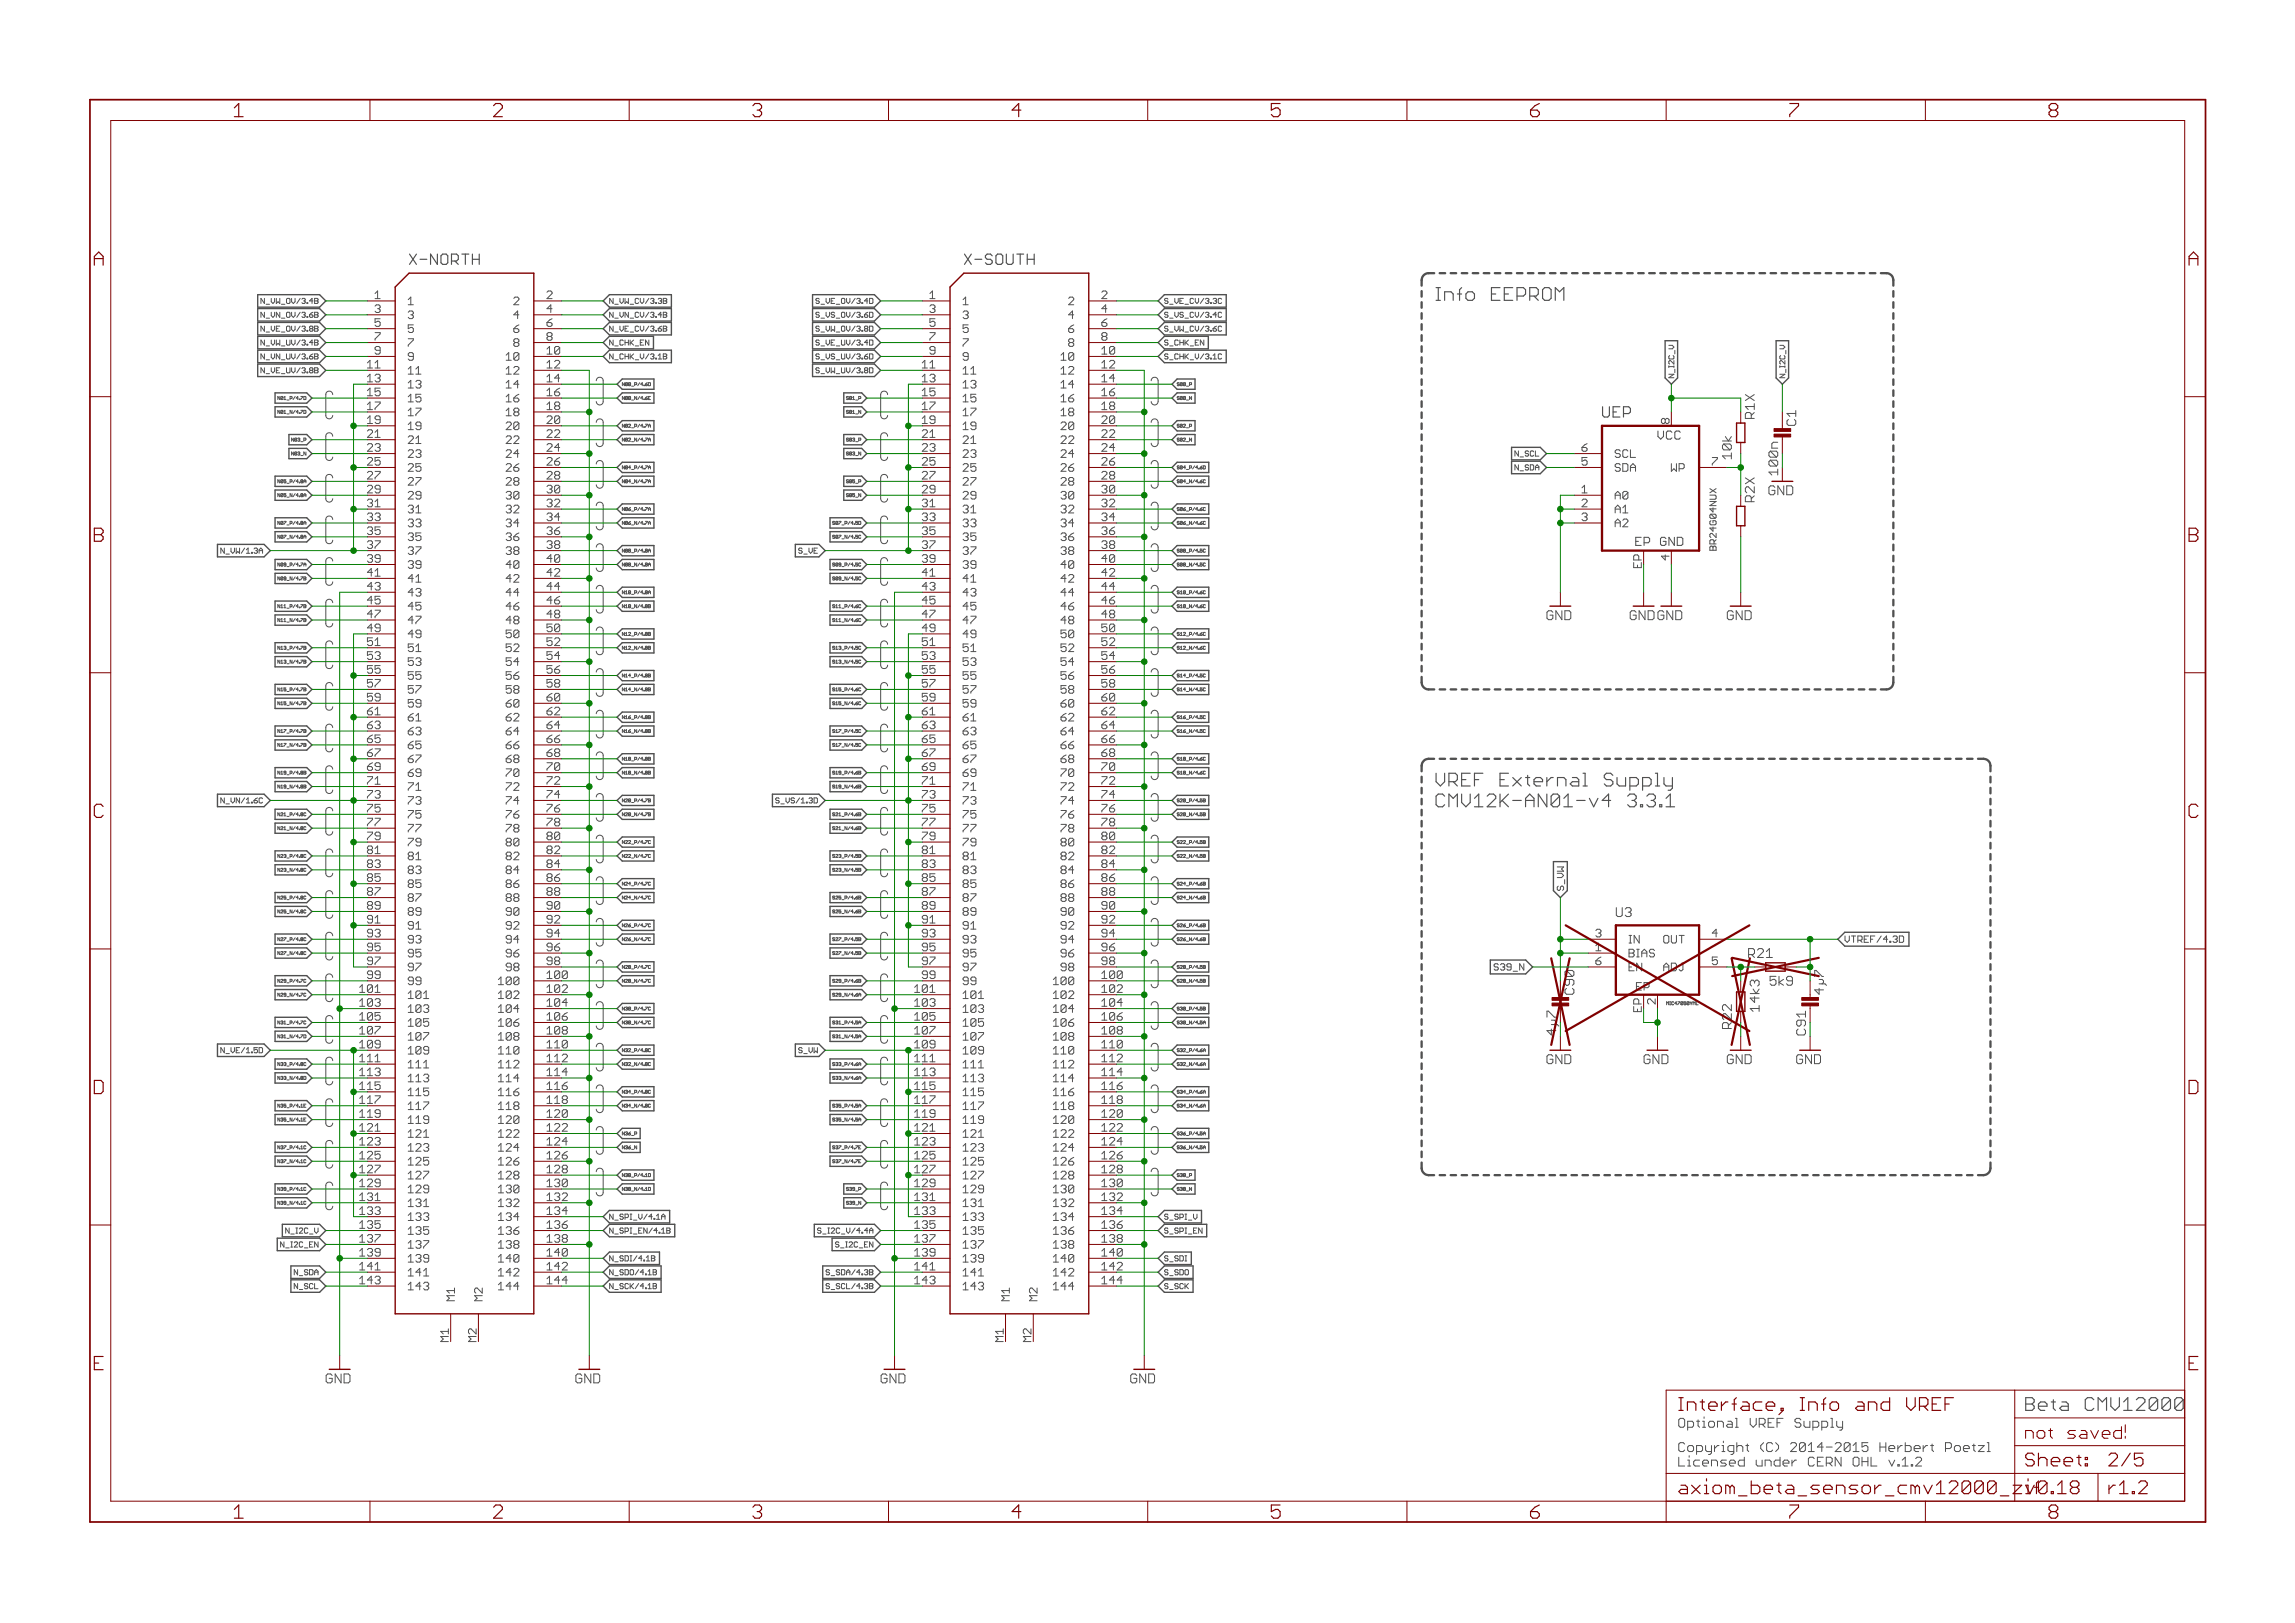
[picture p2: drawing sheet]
<svg xmlns="http://www.w3.org/2000/svg" width="420mm" height="297mm" viewBox="0 0 420 297" stroke-linecap="round" stroke-linejoin="round" font-family="sans-serif">
<defs><g id="words">
<g font-size="3.7" fill="#800000">
<text x="42.9" y="21.4">1</text>
<text x="90.4" y="21.4">2</text>
<text x="137.9" y="21.4">3</text>
<text x="185.3" y="21.4">4</text>
<text x="232.8" y="21.4">5</text>
<text x="280.3" y="21.4">6</text>
<text x="327.7" y="21.4">7</text>
<text x="375.2" y="21.4">8</text>
<text x="17.3" y="48.6">A</text>
<text x="400.8" y="48.6">A</text>
<text x="17.3" y="99.2">B</text>
<text x="400.8" y="99.2">B</text>
<text x="17.3" y="149.7">C</text>
<text x="400.8" y="149.7">C</text>
<text x="17.3" y="200.2">D</text>
<text x="400.8" y="200.2">D</text>
<text x="17.3" y="250.8">E</text>
<text x="400.8" y="250.8">E</text>
<text x="42.9" y="277.9">1</text>
<text x="90.4" y="277.9">2</text>
<text x="137.9" y="277.9">3</text>
<text x="185.3" y="277.9">4</text>
<text x="232.8" y="277.9">5</text>
<text x="280.3" y="277.9">6</text>
<text x="327.7" y="277.9">7</text>
<text x="375.2" y="277.9">8</text>
</g>
<g font-size="3.6" fill="#505050">
<text x="262.9" y="55.1">Info EEPROM</text>
<text x="262.9" y="144">VREF External Supp</text>
<text x="301.7" y="144">ly</text>
<text x="262.9" y="147.8">CMV12K-AN01-v4</text>
<text x="295.2" y="147.8">3.3.1</text>
<text x="370.8" y="258.2">Beta CMV12000</text>
</g>
<g font-size="3.6" fill="#800000">
<text x="307.3" y="258.2">Interface, Info and VREF</text>
<text x="370.8" y="268.4">Sheet: 2/5</text>
<text x="307.3" y="273.5">axiom_beta_sensor_cmv12000_zi</text>
<text x="369.9" y="273.5">fv0.18</text>
<text x="386" y="273.5">r1.2</text>
</g>
<text font-size="3.2" fill="#800000" x="370.8" y="263.3">not saved!</text>
<g font-size="2.9" fill="#505050">
<text x="74.9" y="48.5">X-NORTH</text>
<text x="176.5" y="48.5">X-SOUTH</text>
<text x="293.3" y="76.4">UEP</text>
</g>
<g font-size="2.5" fill="#008000">
<text x="321.3" y="76.7" transform="rotate(-90 321.3 76.7)">R1X</text>
<text x="325.6" y="86.5" transform="rotate(-90 325.6 86.5)">100n</text>
<text x="334" y="182.1" transform="rotate(-90 334 182.1)">4µ7</text>
<text x="285" y="189.1" transform="rotate(-90 285 189.1)">4µ7</text>
<text x="330.7" y="189.1" transform="rotate(-90 330.7 189.1)">C91</text>
</g>
<g font-size="2.5" fill="#800000">
<text x="328.9" y="77.9" transform="rotate(-90 328.9 77.9)">C1</text>
<text x="323.8" y="90.6">GND</text>
<text x="283.2" y="113.5">GND</text>
<text x="298.4" y="113.5">GND GND</text>
<text x="316.2" y="113.5">GND</text>
<text x="288.3" y="182.1" transform="rotate(-90 288.3 182.1)">C90</text>
<text x="322.2" y="185.1" transform="rotate(-90 322.2 185.1)">14k3</text>
<text x="283.2" y="194.7">GND</text>
<text x="301" y="194.7">GND</text>
<text x="316.2" y="194.7">GND</text>
<text x="328.9" y="194.7">GND</text>
<text x="59.7" y="253.2">GND</text>
<text x="105.4" y="253.2">GND</text>
<text x="161.3" y="253.2">GND</text>
<text x="207" y="253.2">GND</text>
</g>
<g font-size="2.5" fill="#505050">
<text x="317.1" y="84" transform="rotate(-90 317.1 84)">10k</text>
<text x="321.3" y="91.9" transform="rotate(-90 321.3 91.9)">R2X</text>
<text x="295.9" y="167.8">U3</text>
<text x="320.3" y="175.3">R21</text>
<text x="324.1" y="180.4">5k9</text>
<text x="317.1" y="188.1" transform="rotate(-90 317.1 188.1)">R22</text>
<text x="307.3" y="261.3">Optional VREF Supply</text>
<text x="307.3" y="265.7">Copyright (C) 2014-2015 Herbert Poetzl</text>
<text x="307.3" y="268.4">Licensed under CERN OHL v.1.2</text>
</g>
<g font-size="2.3" fill="#505050">
<text x="303.5" y="80.5">VCC</text>
<text x="299.5" y="99.9">EP</text>
<text x="304.3" y="99.9">GND</text>
</g>
<g font-size="2.1" fill="#505050">
<text x="68.8" y="54.7">1</text>
<text x="68.8" y="57.3">3</text>
<text x="68.8" y="59.8">5</text>
<text x="74.7" y="55.8">1</text>
<text x="74.7" y="58.4">3</text>
<text x="94.2" y="55.8">2</text>
<text x="94.2" y="58.4">4</text>
<text x="100.1" y="54.7">2</text>
<text x="100.1" y="57.3">4</text>
<text x="100.1" y="59.8">6</text>
<text x="170.3" y="54.7">1</text>
<text x="170.3" y="57.3">3</text>
<text x="170.3" y="59.8">5</text>
<text x="176.3" y="55.8">1</text>
<text x="176.3" y="58.4">3</text>
<text x="195.7" y="55.8">2</text>
<text x="195.7" y="58.4">4</text>
<text x="201.7" y="54.7">2</text>
<text x="201.7" y="57.3">4</text>
<text x="201.7" y="59.8">6</text>
<text x="68.8" y="62.3">7</text>
<text x="68.8" y="64.9">9</text>
<text x="74.7" y="60.9">5</text>
<text x="74.7" y="63.5">7</text>
<text x="74.7" y="66">9</text>
<text x="92.9" y="66">10</text>
<text x="94.2" y="60.9">6</text>
<text x="94.2" y="63.5">8</text>
<text x="100.1" y="62.3">8</text>
<text x="100.1" y="64.9">10</text>
<text x="170.3" y="62.3">7</text>
<text x="170.3" y="64.9">9</text>
<text x="176.3" y="60.9">5</text>
<text x="176.3" y="63.5">7</text>
<text x="176.3" y="66">9</text>
<text x="194.4" y="66">10</text>
<text x="195.7" y="60.9">6</text>
<text x="195.7" y="63.5">8</text>
<text x="201.7" y="62.3">8</text>
<text x="201.7" y="64.9">10</text>
<text x="67.5" y="67.4">11</text>
<text x="67.5" y="70">13</text>
<text x="74.7" y="68.5">11</text>
<text x="74.7" y="71.1">13</text>
<text x="92.9" y="68.5">12</text>
<text x="92.9" y="71.1">14</text>
<text x="100.1" y="67.4">12</text>
<text x="100.1" y="70">14</text>
<text x="169.1" y="67.4">11</text>
<text x="169.1" y="70">13</text>
<text x="176.3" y="68.5">11</text>
<text x="176.3" y="71.1">13</text>
<text x="194.4" y="68.5">12</text>
<text x="194.4" y="71.1">14</text>
<text x="201.7" y="67.4">12</text>
<text x="201.7" y="70">14</text>
<text x="67.5" y="72.5">15</text>
<text x="67.5" y="75">17</text>
<text x="67.5" y="77.6">19</text>
<text x="74.7" y="73.6">15</text>
<text x="74.7" y="76.2">17</text>
<text x="92.9" y="73.6">16</text>
<text x="92.9" y="76.2">18</text>
<text x="100.1" y="72.5">16</text>
<text x="100.1" y="75">18</text>
<text x="100.1" y="77.6">20</text>
<text x="169.1" y="72.5">15</text>
<text x="169.1" y="75">17</text>
<text x="169.1" y="77.6">19</text>
<text x="176.3" y="73.6">15</text>
<text x="176.3" y="76.2">17</text>
<text x="194.4" y="73.6">16</text>
<text x="194.4" y="76.2">18</text>
<text x="201.7" y="72.5">16</text>
<text x="201.7" y="75">18</text>
<text x="201.7" y="77.6">20</text>
<text x="305.7" y="77.6" transform="rotate(-90 305.7 77.6)">8</text>
<text x="67.5" y="80.1">21</text>
<text x="67.5" y="82.7">23</text>
<text x="74.7" y="78.7">19</text>
<text x="74.7" y="81.2">21</text>
<text x="74.7" y="83.8">23</text>
<text x="92.9" y="78.7">20</text>
<text x="92.9" y="81.2">22</text>
<text x="92.9" y="83.8">24</text>
<text x="100.1" y="80.1">22</text>
<text x="100.1" y="82.7">24</text>
<text x="169.1" y="80.1">21</text>
<text x="169.1" y="82.7">23</text>
<text x="176.3" y="78.7">19</text>
<text x="176.3" y="81.2">21</text>
<text x="176.3" y="83.8">23</text>
<text x="194.4" y="78.7">20</text>
<text x="194.4" y="81.2">22</text>
<text x="194.4" y="83.8">24</text>
<text x="201.7" y="80.1">22</text>
<text x="201.7" y="82.7">24</text>
<text x="289.7" y="82.7">6</text>
<text x="295.7" y="83.8">SCL</text>
<text x="67.5" y="85.2">25</text>
<text x="67.5" y="87.7">27</text>
<text x="74.7" y="86.3">25</text>
<text x="74.7" y="88.8">27</text>
<text x="92.9" y="86.3">26</text>
<text x="92.9" y="88.8">28</text>
<text x="100.1" y="85.2">26</text>
<text x="100.1" y="87.7">28</text>
<text x="169.1" y="85.2">25</text>
<text x="169.1" y="87.7">27</text>
<text x="176.3" y="86.3">25</text>
<text x="176.3" y="88.8">27</text>
<text x="194.4" y="86.3">26</text>
<text x="194.4" y="88.8">28</text>
<text x="201.7" y="85.2">26</text>
<text x="201.7" y="87.7">28</text>
<text x="289.7" y="85.2">5</text>
<text x="295.7" y="86.3">SDA</text>
<text x="306.2" y="86.3">WP</text>
<text x="313.5" y="85.2">7</text>
<text x="67.5" y="90.3">29</text>
<text x="67.5" y="92.8">31</text>
<text x="67.5" y="95.4">33</text>
<text x="74.7" y="91.4">29</text>
<text x="74.7" y="93.9">31</text>
<text x="92.9" y="91.4">30</text>
<text x="92.9" y="93.9">32</text>
<text x="100.1" y="90.3">30</text>
<text x="100.1" y="92.8">32</text>
<text x="100.1" y="95.4">34</text>
<text x="169.1" y="90.3">29</text>
<text x="169.1" y="92.8">31</text>
<text x="169.1" y="95.4">33</text>
<text x="176.3" y="91.4">29</text>
<text x="176.3" y="93.9">31</text>
<text x="194.4" y="91.4">30</text>
<text x="194.4" y="93.9">32</text>
<text x="201.7" y="90.3">30</text>
<text x="201.7" y="92.8">32</text>
<text x="201.7" y="95.4">34</text>
<text x="289.7" y="90.3">1</text>
<text x="289.7" y="92.8">2</text>
<text x="289.7" y="95.4">3</text>
<text x="295.7" y="91.4">A0</text>
<text x="295.7" y="93.9">A1</text>
<text x="67.5" y="97.9">35</text>
<text x="67.5" y="100.4">37</text>
<text x="74.7" y="96.5">33</text>
<text x="74.7" y="99">35</text>
<text x="74.7" y="101.5">37</text>
<text x="92.9" y="96.5">34</text>
<text x="92.9" y="99">36</text>
<text x="92.9" y="101.5">38</text>
<text x="100.1" y="97.9">36</text>
<text x="100.1" y="100.4">38</text>
<text x="169.1" y="97.9">35</text>
<text x="169.1" y="100.4">37</text>
<text x="176.3" y="96.5">33</text>
<text x="176.3" y="99">35</text>
<text x="176.3" y="101.5">37</text>
<text x="194.4" y="96.5">34</text>
<text x="194.4" y="99">36</text>
<text x="194.4" y="101.5">38</text>
<text x="201.7" y="97.9">36</text>
<text x="201.7" y="100.4">38</text>
<text x="295.7" y="96.5">A2</text>
<text x="67.5" y="103">39</text>
<text x="67.5" y="105.5">41</text>
<text x="74.7" y="104.1">39</text>
<text x="74.7" y="106.6">41</text>
<text x="92.9" y="104.1">40</text>
<text x="92.9" y="106.6">42</text>
<text x="100.1" y="103">40</text>
<text x="100.1" y="105.5">42</text>
<text x="169.1" y="103">39</text>
<text x="169.1" y="105.5">41</text>
<text x="176.3" y="104.1">39</text>
<text x="176.3" y="106.6">41</text>
<text x="194.4" y="104.1">40</text>
<text x="194.4" y="106.6">42</text>
<text x="201.7" y="103">40</text>
<text x="201.7" y="105.5">42</text>
<text x="305.7" y="102.4" transform="rotate(-90 305.7 102.4)">4</text>
<text x="67.5" y="108">43</text>
<text x="67.5" y="110.6">45</text>
<text x="67.5" y="113.1">47</text>
<text x="74.7" y="109.2">43</text>
<text x="74.7" y="111.7">45</text>
<text x="92.9" y="109.2">44</text>
<text x="92.9" y="111.7">46</text>
<text x="100.1" y="108">44</text>
<text x="100.1" y="110.6">46</text>
<text x="100.1" y="113.1">48</text>
<text x="169.1" y="108">43</text>
<text x="169.1" y="110.6">45</text>
<text x="169.1" y="113.1">47</text>
<text x="176.3" y="109.2">43</text>
<text x="176.3" y="111.7">45</text>
<text x="194.4" y="109.2">44</text>
<text x="194.4" y="111.7">46</text>
<text x="201.7" y="108">44</text>
<text x="201.7" y="110.6">46</text>
<text x="201.7" y="113.1">48</text>
<text x="67.5" y="115.7">49</text>
<text x="67.5" y="118.2">51</text>
<text x="74.7" y="114.2">47</text>
<text x="74.7" y="116.8">49</text>
<text x="74.7" y="119.3">51</text>
<text x="92.9" y="114.2">48</text>
<text x="92.9" y="116.8">50</text>
<text x="92.9" y="119.3">52</text>
<text x="100.1" y="115.7">50</text>
<text x="100.1" y="118.2">52</text>
<text x="169.1" y="115.7">49</text>
<text x="169.1" y="118.2">51</text>
<text x="176.3" y="114.2">47</text>
<text x="176.3" y="116.8">49</text>
<text x="176.3" y="119.3">51</text>
<text x="194.4" y="114.2">48</text>
<text x="194.4" y="116.8">50</text>
<text x="194.4" y="119.3">52</text>
<text x="201.7" y="115.7">50</text>
<text x="201.7" y="118.2">52</text>
<text x="67.5" y="120.7">53</text>
<text x="67.5" y="123.3">55</text>
<text x="67.5" y="125.8">57</text>
<text x="74.7" y="121.9">53</text>
<text x="74.7" y="124.4">55</text>
<text x="92.9" y="121.9">54</text>
<text x="92.9" y="124.4">56</text>
<text x="100.1" y="120.7">54</text>
<text x="100.1" y="123.3">56</text>
<text x="100.1" y="125.8">58</text>
<text x="169.1" y="120.7">53</text>
<text x="169.1" y="123.3">55</text>
<text x="169.1" y="125.8">57</text>
<text x="176.3" y="121.9">53</text>
<text x="176.3" y="124.4">55</text>
<text x="194.4" y="121.9">54</text>
<text x="194.4" y="124.4">56</text>
<text x="201.7" y="120.7">54</text>
<text x="201.7" y="123.3">56</text>
<text x="201.7" y="125.8">58</text>
<text x="67.5" y="128.4">59</text>
<text x="67.5" y="130.9">61</text>
<text x="74.7" y="126.9">57</text>
<text x="74.7" y="129.5">59</text>
<text x="92.9" y="126.9">58</text>
<text x="92.9" y="129.5">60</text>
<text x="100.1" y="128.4">60</text>
<text x="100.1" y="130.9">62</text>
<text x="169.1" y="128.4">59</text>
<text x="169.1" y="130.9">61</text>
<text x="176.3" y="126.9">57</text>
<text x="176.3" y="129.5">59</text>
<text x="194.4" y="126.9">58</text>
<text x="194.4" y="129.5">60</text>
<text x="201.7" y="128.4">60</text>
<text x="201.7" y="130.9">62</text>
<text x="67.5" y="133.4">63</text>
<text x="67.5" y="136">65</text>
<text x="74.7" y="132">61</text>
<text x="74.7" y="134.6">63</text>
<text x="74.7" y="137.1">65</text>
<text x="92.9" y="132">62</text>
<text x="92.9" y="134.6">64</text>
<text x="92.9" y="137.1">66</text>
<text x="100.1" y="133.4">64</text>
<text x="100.1" y="136">66</text>
<text x="169.1" y="133.4">63</text>
<text x="169.1" y="136">65</text>
<text x="176.3" y="132">61</text>
<text x="176.3" y="134.6">63</text>
<text x="176.3" y="137.1">65</text>
<text x="194.4" y="132">62</text>
<text x="194.4" y="134.6">64</text>
<text x="194.4" y="137.1">66</text>
<text x="201.7" y="133.4">64</text>
<text x="201.7" y="136">66</text>
<text x="67.5" y="138.5">67</text>
<text x="67.5" y="141.1">69</text>
<text x="67.5" y="143.6">71</text>
<text x="74.7" y="139.6">67</text>
<text x="74.7" y="142.2">69</text>
<text x="92.9" y="139.6">68</text>
<text x="92.9" y="142.2">70</text>
<text x="100.1" y="138.5">68</text>
<text x="100.1" y="141.1">70</text>
<text x="100.1" y="143.6">72</text>
<text x="169.1" y="138.5">67</text>
<text x="169.1" y="141.1">69</text>
<text x="169.1" y="143.6">71</text>
<text x="176.3" y="139.6">67</text>
<text x="176.3" y="142.2">69</text>
<text x="194.4" y="139.6">68</text>
<text x="194.4" y="142.2">70</text>
<text x="201.7" y="138.5">68</text>
<text x="201.7" y="141.1">70</text>
<text x="201.7" y="143.6">72</text>
<text x="67.5" y="146.1">73</text>
<text x="67.5" y="148.7">75</text>
<text x="74.7" y="144.7">71</text>
<text x="74.7" y="147.3">73</text>
<text x="74.7" y="149.8">75</text>
<text x="92.9" y="144.7">72</text>
<text x="92.9" y="147.3">74</text>
<text x="92.9" y="149.8">76</text>
<text x="100.1" y="146.1">74</text>
<text x="100.1" y="148.7">76</text>
<text x="169.1" y="146.1">73</text>
<text x="169.1" y="148.7">75</text>
<text x="176.3" y="144.7">71</text>
<text x="176.3" y="147.3">73</text>
<text x="176.3" y="149.8">75</text>
<text x="194.4" y="144.7">72</text>
<text x="194.4" y="147.3">74</text>
<text x="194.4" y="149.8">76</text>
<text x="201.7" y="146.1">74</text>
<text x="201.7" y="148.7">76</text>
<text x="67.5" y="151.2">77</text>
<text x="67.5" y="153.8">79</text>
<text x="74.7" y="152.3">77</text>
<text x="74.7" y="154.9">79</text>
<text x="92.9" y="152.3">78</text>
<text x="92.9" y="154.9">80</text>
<text x="100.1" y="151.2">78</text>
<text x="100.1" y="153.8">80</text>
<text x="169.1" y="151.2">77</text>
<text x="169.1" y="153.8">79</text>
<text x="176.3" y="152.3">77</text>
<text x="176.3" y="154.9">79</text>
<text x="194.4" y="152.3">78</text>
<text x="194.4" y="154.9">80</text>
<text x="201.7" y="151.2">78</text>
<text x="201.7" y="153.8">80</text>
<text x="67.5" y="156.3">81</text>
<text x="67.5" y="158.8">83</text>
<text x="67.5" y="161.4">85</text>
<text x="74.7" y="157.4">81</text>
<text x="74.7" y="160">83</text>
<text x="92.9" y="157.4">82</text>
<text x="92.9" y="160">84</text>
<text x="100.1" y="156.3">82</text>
<text x="100.1" y="158.8">84</text>
<text x="100.1" y="161.4">86</text>
<text x="169.1" y="156.3">81</text>
<text x="169.1" y="158.8">83</text>
<text x="169.1" y="161.4">85</text>
<text x="176.3" y="157.4">81</text>
<text x="176.3" y="160">83</text>
<text x="194.4" y="157.4">82</text>
<text x="194.4" y="160">84</text>
<text x="201.7" y="156.3">82</text>
<text x="201.7" y="158.8">84</text>
<text x="201.7" y="161.4">86</text>
<text x="67.5" y="163.9">87</text>
<text x="67.5" y="166.5">89</text>
<text x="74.7" y="162.5">85</text>
<text x="74.7" y="165">87</text>
<text x="74.7" y="167.6">89</text>
<text x="92.9" y="162.5">86</text>
<text x="92.9" y="165">88</text>
<text x="92.9" y="167.6">90</text>
<text x="100.1" y="163.9">88</text>
<text x="100.1" y="166.5">90</text>
<text x="169.1" y="163.9">87</text>
<text x="169.1" y="166.5">89</text>
<text x="176.3" y="162.5">85</text>
<text x="176.3" y="165">87</text>
<text x="176.3" y="167.6">89</text>
<text x="194.4" y="162.5">86</text>
<text x="194.4" y="165">88</text>
<text x="194.4" y="167.6">90</text>
<text x="201.7" y="163.9">88</text>
<text x="201.7" y="166.5">90</text>
<text x="67.5" y="169">91</text>
<text x="67.5" y="171.5">93</text>
<text x="74.7" y="170.1">91</text>
<text x="74.7" y="172.7">93</text>
<text x="92.9" y="170.1">92</text>
<text x="92.9" y="172.7">94</text>
<text x="100.1" y="169">92</text>
<text x="100.1" y="171.5">94</text>
<text x="169.1" y="169">91</text>
<text x="169.1" y="171.5">93</text>
<text x="176.3" y="170.1">91</text>
<text x="176.3" y="172.7">93</text>
<text x="194.4" y="170.1">92</text>
<text x="194.4" y="172.7">94</text>
<text x="201.7" y="169">92</text>
<text x="201.7" y="171.5">94</text>
<text x="292.2" y="171.5">3</text>
<text x="298.2" y="172.7">IN</text>
<text x="304.9" y="172.7">OUT</text>
<text x="313.5" y="171.5">4</text>
<text x="67.5" y="174.1">95</text>
<text x="67.5" y="176.6">97</text>
<text x="67.5" y="179.2">99</text>
<text x="74.7" y="175.2">95</text>
<text x="74.7" y="177.7">97</text>
<text x="92.9" y="175.2">96</text>
<text x="92.9" y="177.7">98</text>
<text x="100.1" y="174.1">96</text>
<text x="100.1" y="176.6">98</text>
<text x="100.1" y="179.2">100</text>
<text x="169.1" y="174.1">95</text>
<text x="169.1" y="176.6">97</text>
<text x="169.1" y="179.2">99</text>
<text x="176.3" y="175.2">95</text>
<text x="176.3" y="177.7">97</text>
<text x="194.4" y="175.2">96</text>
<text x="194.4" y="177.7">98</text>
<text x="201.7" y="174.1">96</text>
<text x="201.7" y="176.6">98</text>
<text x="201.7" y="179.2">100</text>
<text x="292.2" y="176.6">6</text>
<text x="292.2" y="174.1">1</text>
<text x="298.2" y="177.7">EN</text>
<text x="298.2" y="175.2">BIAS</text>
<text x="304.9" y="177.7">ADJ</text>
<text x="313.5" y="176.6">5</text>
<text x="66.2" y="181.7">101</text>
<text x="66.2" y="184.2">103</text>
<text x="74.7" y="180.3">99</text>
<text x="74.7" y="182.8">101</text>
<text x="74.7" y="185.4">103</text>
<text x="91.6" y="180.3">100</text>
<text x="91.6" y="182.8">102</text>
<text x="91.6" y="185.4">104</text>
<text x="100.1" y="181.7">102</text>
<text x="100.1" y="184.2">104</text>
<text x="167.8" y="181.7">101</text>
<text x="167.8" y="184.2">103</text>
<text x="176.3" y="180.3">99</text>
<text x="176.3" y="182.8">101</text>
<text x="176.3" y="185.4">103</text>
<text x="193.2" y="180.3">100</text>
<text x="193.2" y="182.8">102</text>
<text x="193.2" y="185.4">104</text>
<text x="201.7" y="181.7">102</text>
<text x="201.7" y="184.2">104</text>
<text x="299.7" y="181.3">EP</text>
<text x="303.1" y="183.7" transform="rotate(-90 303.1 183.7)">2</text>
<text x="66.2" y="186.8">105</text>
<text x="66.2" y="189.3">107</text>
<text x="66.2" y="191.9">109</text>
<text x="74.7" y="187.9">105</text>
<text x="74.7" y="190.4">107</text>
<text x="91.6" y="187.9">106</text>
<text x="91.6" y="190.4">108</text>
<text x="100.1" y="186.8">106</text>
<text x="100.1" y="189.3">108</text>
<text x="100.1" y="191.9">110</text>
<text x="167.8" y="186.8">105</text>
<text x="167.8" y="189.3">107</text>
<text x="167.8" y="191.9">109</text>
<text x="176.3" y="187.9">105</text>
<text x="176.3" y="190.4">107</text>
<text x="193.2" y="187.9">106</text>
<text x="193.2" y="190.4">108</text>
<text x="201.7" y="186.8">106</text>
<text x="201.7" y="189.3">108</text>
<text x="201.7" y="191.9">110</text>
<text x="66.2" y="194.4">111</text>
<text x="66.2" y="196.9">113</text>
<text x="74.7" y="193">109</text>
<text x="74.7" y="195.5">111</text>
<text x="91.6" y="193">110</text>
<text x="91.6" y="195.5">112</text>
<text x="100.1" y="194.4">112</text>
<text x="100.1" y="196.9">114</text>
<text x="167.8" y="194.4">111</text>
<text x="167.8" y="196.9">113</text>
<text x="176.3" y="193">109</text>
<text x="176.3" y="195.5">111</text>
<text x="193.2" y="193">110</text>
<text x="193.2" y="195.5">112</text>
<text x="201.7" y="194.4">112</text>
<text x="201.7" y="196.9">114</text>
<text x="66.2" y="199.5">115</text>
<text x="66.2" y="202">117</text>
<text x="74.7" y="198">113</text>
<text x="74.7" y="200.6">115</text>
<text x="74.7" y="203.1">117</text>
<text x="91.6" y="198">114</text>
<text x="91.6" y="200.6">116</text>
<text x="91.6" y="203.1">118</text>
<text x="100.1" y="199.5">116</text>
<text x="100.1" y="202">118</text>
<text x="167.8" y="199.5">115</text>
<text x="167.8" y="202">117</text>
<text x="176.3" y="198">113</text>
<text x="176.3" y="200.6">115</text>
<text x="176.3" y="203.1">117</text>
<text x="193.2" y="198">114</text>
<text x="193.2" y="200.6">116</text>
<text x="193.2" y="203.1">118</text>
<text x="201.7" y="199.5">116</text>
<text x="201.7" y="202">118</text>
<text x="66.2" y="204.6">119</text>
<text x="66.2" y="207.1">121</text>
<text x="66.2" y="209.6">123</text>
<text x="74.7" y="205.7">119</text>
<text x="74.7" y="208.2">121</text>
<text x="91.6" y="205.7">120</text>
<text x="91.6" y="208.2">122</text>
<text x="100.1" y="204.6">120</text>
<text x="100.1" y="207.1">122</text>
<text x="100.1" y="209.6">124</text>
<text x="167.8" y="204.6">119</text>
<text x="167.8" y="207.1">121</text>
<text x="167.8" y="209.6">123</text>
<text x="176.3" y="205.7">119</text>
<text x="176.3" y="208.2">121</text>
<text x="193.2" y="205.7">120</text>
<text x="193.2" y="208.2">122</text>
<text x="201.7" y="204.6">120</text>
<text x="201.7" y="207.1">122</text>
<text x="201.7" y="209.6">124</text>
<text x="66.2" y="212.2">125</text>
<text x="66.2" y="214.7">127</text>
<text x="74.7" y="210.7">123</text>
<text x="74.7" y="213.3">125</text>
<text x="74.7" y="215.8">127</text>
<text x="91.6" y="210.7">124</text>
<text x="91.6" y="213.3">126</text>
<text x="91.6" y="215.8">128</text>
<text x="100.1" y="212.2">126</text>
<text x="100.1" y="214.7">128</text>
<text x="167.8" y="212.2">125</text>
<text x="167.8" y="214.7">127</text>
<text x="176.3" y="210.7">123</text>
<text x="176.3" y="213.3">125</text>
<text x="176.3" y="215.8">127</text>
<text x="193.2" y="210.7">124</text>
<text x="193.2" y="213.3">126</text>
<text x="193.2" y="215.8">128</text>
<text x="201.7" y="212.2">126</text>
<text x="201.7" y="214.7">128</text>
<text x="66.2" y="217.2">129</text>
<text x="66.2" y="219.8">131</text>
<text x="74.7" y="218.4">129</text>
<text x="74.7" y="220.9">131</text>
<text x="91.6" y="218.4">130</text>
<text x="91.6" y="220.9">132</text>
<text x="100.1" y="217.2">130</text>
<text x="100.1" y="219.8">132</text>
<text x="167.8" y="217.2">129</text>
<text x="167.8" y="219.8">131</text>
<text x="176.3" y="218.4">129</text>
<text x="176.3" y="220.9">131</text>
<text x="193.2" y="218.4">130</text>
<text x="193.2" y="220.9">132</text>
<text x="201.7" y="217.2">130</text>
<text x="201.7" y="219.8">132</text>
<text x="66.2" y="222.3">133</text>
<text x="66.2" y="224.9">135</text>
<text x="66.2" y="227.4">137</text>
<text x="74.7" y="223.4">133</text>
<text x="74.7" y="226">135</text>
<text x="91.6" y="223.4">134</text>
<text x="91.6" y="226">136</text>
<text x="100.1" y="222.3">134</text>
<text x="100.1" y="224.9">136</text>
<text x="100.1" y="227.4">138</text>
<text x="167.8" y="222.3">133</text>
<text x="167.8" y="224.9">135</text>
<text x="167.8" y="227.4">137</text>
<text x="176.3" y="223.4">133</text>
<text x="176.3" y="226">135</text>
<text x="193.2" y="223.4">134</text>
<text x="193.2" y="226">136</text>
<text x="201.7" y="222.3">134</text>
<text x="201.7" y="224.9">136</text>
<text x="201.7" y="227.4">138</text>
<text x="66.2" y="229.9">139</text>
<text x="66.2" y="232.5">141</text>
<text x="74.7" y="228.5">137</text>
<text x="74.7" y="231.1">139</text>
<text x="74.7" y="233.6">141</text>
<text x="91.6" y="228.5">138</text>
<text x="91.6" y="231.1">140</text>
<text x="91.6" y="233.6">142</text>
<text x="100.1" y="229.9">140</text>
<text x="100.1" y="232.5">142</text>
<text x="167.8" y="229.9">139</text>
<text x="167.8" y="232.5">141</text>
<text x="176.3" y="228.5">137</text>
<text x="176.3" y="231.1">139</text>
<text x="176.3" y="233.6">141</text>
<text x="193.2" y="228.5">138</text>
<text x="193.2" y="231.1">140</text>
<text x="193.2" y="233.6">142</text>
<text x="201.7" y="229.9">140</text>
<text x="201.7" y="232.5">142</text>
<text x="66.2" y="235">143</text>
<text x="74.7" y="236.1">143</text>
<text x="83.3" y="238.1" transform="rotate(-90 83.3 238.1)">M1</text>
<text x="88.4" y="238.1" transform="rotate(-90 88.4 238.1)">M2</text>
<text x="91.6" y="236.1">144</text>
<text x="100.1" y="235">144</text>
<text x="167.8" y="235">143</text>
<text x="176.3" y="236.1">143</text>
<text x="184.9" y="238.1" transform="rotate(-90 184.9 238.1)">M1</text>
<text x="190" y="238.1" transform="rotate(-90 190 238.1)">M2</text>
<text x="193.2" y="236.1">144</text>
<text x="201.7" y="235">144</text>
<text x="82.2" y="245.4" transform="rotate(-90 82.2 245.4)">M1</text>
<text x="87.3" y="245.4" transform="rotate(-90 87.3 245.4)">M2</text>
<text x="183.8" y="245.4" transform="rotate(-90 183.8 245.4)">M1</text>
<text x="188.9" y="245.4" transform="rotate(-90 188.9 245.4)">M2</text>
</g>
<g font-size="2.1" fill="#800000">
<text x="300.6" y="103.7" transform="rotate(-90 300.6 103.7)">EP</text>
<text x="300.6" y="185" transform="rotate(-90 300.6 185)">EP</text>
</g>
<g font-size="1.8" fill="#505050">
<text x="314.3" y="100.8" transform="rotate(-90 314.3 100.8)">BR24G04NUX</text>
<text x="286.4" y="163" transform="rotate(-90 286.4 163)">S_VW</text>
<text x="337.8" y="172.5">VTREF/4.3D</text>
<text x="274" y="177.6">S39_N</text>
</g>
<g font-size="1.4" fill="#505050">
<text x="48.4" y="55.6">N_VW_OV/3.4B</text>
<text x="48.4" y="58.1">N_VN_OV/3.6B</text>
<text x="111.6" y="55.6">N_VW_CV/3.3B</text>
<text x="111.6" y="58.1">N_VN_CV/3.4B</text>
<text x="150" y="55.6">S_VE_OV/3.4D</text>
<text x="150" y="58.1">S_VS_OV/3.6D</text>
<text x="213.2" y="55.6">S_VE_CV/3.3C</text>
<text x="213.2" y="58.1">S_VS_CV/3.4C</text>
<text x="48.4" y="60.7">N_VE_OV/3.8B</text>
<text x="48.4" y="63.2">N_VW_UV/3.4B</text>
<text x="48.4" y="65.7">N_VN_UV/3.6B</text>
<text x="111.6" y="60.7">N_VE_CV/3.6B</text>
<text x="111.6" y="65.7">N_CHK_V/3.1B</text>
<text x="111.6" y="63.2">N_CHK_EN</text>
<text x="150" y="60.7">S_VW_OV/3.8D</text>
<text x="150" y="63.2">S_VE_UV/3.4D</text>
<text x="150" y="65.7">S_VS_UV/3.6D</text>
<text x="213.2" y="60.7">S_VW_CV/3.6C</text>
<text x="213.2" y="65.7">S_CHK_V/3.1C</text>
<text x="213.2" y="63.2">S_CHK_EN</text>
<text x="48.4" y="68.3">N_VE_UV/3.8B</text>
<text x="150" y="68.3">S_VW_UV/3.8D</text>
<text x="306.5" y="69.2" transform="rotate(-90 306.5 69.2)">N_I2C_V</text>
<text x="326.9" y="69.2" transform="rotate(-90 326.9 69.2)">N_I2C_V</text>
<text x="277.8" y="83.5">N_SCL</text>
<text x="277.8" y="86.1">N_SDA</text>
<text x="40.8" y="101.3">N_VW/1.3A</text>
<text x="146.6" y="101.3">S_VE</text>
<text x="40.8" y="147">N_VN/1.6C</text>
<text x="142.4" y="147">S_VS/1.3D</text>
<text x="40.8" y="192.7">N_VE/1.5D</text>
<text x="146.6" y="192.7">S_VW</text>
<text x="52.6" y="225.7">N_I2C_V</text>
<text x="111.6" y="223.2">N_SPI_V/4.1A</text>
<text x="111.6" y="225.7">N_SPI_EN/4.1B</text>
<text x="150" y="225.7">S_I2C_V/4.4A</text>
<text x="213.2" y="223.2">S_SPI_V</text>
<text x="213.2" y="225.7">S_SPI_EN</text>
<text x="51.8" y="228.3">N_I2C_EN</text>
<text x="54.3" y="233.3">N_SDA</text>
<text x="111.6" y="230.8">N_SDI/4.1B</text>
<text x="111.6" y="233.3">N_SDO/4.1B</text>
<text x="151.7" y="233.3">S_SDA/4.3B</text>
<text x="153.4" y="228.3">S_I2C_EN</text>
<text x="213.2" y="233.3">S_SDO</text>
<text x="213.2" y="230.8">S_SDI</text>
<text x="54.3" y="235.9">N_SCL</text>
<text x="111.6" y="235.9">N_SCK/4.1B</text>
<text x="151.7" y="235.9">S_SCL/4.3B</text>
<text x="213.2" y="235.9">S_SCK</text>
</g>
<g font-size=".8" fill="#505050">
<text x="114" y="70.6">N00_P/4.6D</text>
<text x="215.5" y="70.6">S00_P</text>
<text x="51.1" y="73.2">N01_P/4.7D</text>
<text x="51.1" y="75.7">N01_N/4.7D</text>
<text x="114" y="73.2">N00_N/4.6E</text>
<text x="155.3" y="73.2">S01_P</text>
<text x="155.3" y="75.7">S01_N</text>
<text x="215.5" y="73.2">S00_N</text>
<text x="53.7" y="80.8">N03_P</text>
<text x="53.7" y="83.3">N03_N</text>
<text x="114" y="78.2">N02_P/4.7A</text>
<text x="114" y="80.8">N02_N/4.7A</text>
<text x="155.3" y="80.8">S03_P</text>
<text x="155.3" y="83.3">S03_N</text>
<text x="215.5" y="78.2">S02_P</text>
<text x="215.5" y="80.8">S02_N</text>
<text x="51.1" y="88.4">N05_P/4.8A</text>
<text x="114" y="85.9">N04_P/4.7A</text>
<text x="114" y="88.4">N04_N/4.7A</text>
<text x="155.3" y="88.4">S05_P</text>
<text x="215.5" y="85.9">S04_P/4.6D</text>
<text x="215.5" y="88.4">S04_N/4.6C</text>
<text x="51.1" y="90.9">N05_N/4.8A</text>
<text x="114" y="93.5">N06_P/4.7A</text>
<text x="155.3" y="90.9">S05_N</text>
<text x="215.5" y="93.5">S06_P/4.6C</text>
<text x="51.1" y="96">N07_P/4.8A</text>
<text x="51.1" y="98.6">N07_N/4.8A</text>
<text x="114" y="96">N06_N/4.7A</text>
<text x="114" y="101.1">N08_P/4.8A</text>
<text x="152.7" y="96">S07_P/4.5D</text>
<text x="152.7" y="98.6">S07_N/4.5C</text>
<text x="215.5" y="96">S06_N/4.6C</text>
<text x="215.5" y="101.1">S08_P/4.5C</text>
<text x="51.1" y="103.6">N09_P/4.7A</text>
<text x="51.1" y="106.2">N09_N/4.7B</text>
<text x="114" y="103.6">N08_N/4.8A</text>
<text x="152.7" y="103.6">S09_P/4.5C</text>
<text x="152.7" y="106.2">S09_N/4.5C</text>
<text x="215.5" y="103.6">S08_N/4.5C</text>
<text x="51.1" y="111.3">N11_P/4.7B</text>
<text x="51.1" y="113.8">N11_N/4.7B</text>
<text x="114" y="108.7">N10_P/4.8A</text>
<text x="114" y="111.2">N10_N/4.8B</text>
<text x="152.7" y="111.3">S11_P/4.6C</text>
<text x="152.7" y="113.8">S11_N/4.6C</text>
<text x="215.5" y="108.7">S10_P/4.6C</text>
<text x="215.5" y="111.2">S10_N/4.6C</text>
<text x="51.1" y="118.9">N13_P/4.7B</text>
<text x="114" y="116.3">N12_P/4.8B</text>
<text x="114" y="118.9">N12_N/4.8B</text>
<text x="152.7" y="118.9">S13_P/4.5C</text>
<text x="215.5" y="116.3">S12_P/4.6C</text>
<text x="215.5" y="118.9">S12_N/4.6C</text>
<text x="51.1" y="121.4">N13_N/4.7B</text>
<text x="114" y="123.9">N14_P/4.8B</text>
<text x="152.7" y="121.4">S13_N/4.5C</text>
<text x="215.5" y="123.9">S14_P/4.5C</text>
<text x="51.1" y="126.5">N15_P/4.7B</text>
<text x="51.1" y="129">N15_N/4.7B</text>
<text x="114" y="126.5">N14_N/4.8B</text>
<text x="114" y="131.6">N16_P/4.8B</text>
<text x="152.7" y="126.5">S15_P/4.6C</text>
<text x="152.7" y="129">S15_N/4.6C</text>
<text x="215.5" y="126.5">S14_N/4.5C</text>
<text x="215.5" y="131.6">S16_P/4.5C</text>
<text x="51.1" y="134.1">N17_P/4.7B</text>
<text x="51.1" y="136.6">N17_N/4.7B</text>
<text x="114" y="134.1">N16_N/4.8B</text>
<text x="152.7" y="134.1">S17_P/4.5C</text>
<text x="152.7" y="136.6">S17_N/4.5C</text>
<text x="215.5" y="134.1">S16_N/4.5C</text>
<text x="51.1" y="141.7">N19_P/4.8B</text>
<text x="114" y="139.2">N18_P/4.8B</text>
<text x="114" y="141.7">N18_N/4.8B</text>
<text x="152.7" y="141.7">S19_P/4.6B</text>
<text x="215.5" y="139.2">S18_P/4.6C</text>
<text x="215.5" y="141.7">S18_N/4.6C</text>
<text x="51.1" y="144.3">N19_N/4.8B</text>
<text x="51.1" y="149.3">N21_P/4.8C</text>
<text x="114" y="146.8">N20_P/4.7B</text>
<text x="114" y="149.3">N20_N/4.7B</text>
<text x="152.7" y="144.3">S19_N/4.6B</text>
<text x="152.7" y="149.3">S21_P/4.6B</text>
<text x="215.5" y="146.8">S20_P/4.5B</text>
<text x="215.5" y="149.3">S20_N/4.5B</text>
<text x="51.1" y="151.9">N21_N/4.8C</text>
<text x="114" y="154.4">N22_P/4.7C</text>
<text x="152.7" y="151.9">S21_N/4.6B</text>
<text x="215.5" y="154.4">S22_P/4.5B</text>
<text x="51.1" y="157">N23_P/4.8C</text>
<text x="51.1" y="159.5">N23_N/4.8C</text>
<text x="114" y="157">N22_N/4.7C</text>
<text x="152.7" y="157">S23_P/4.5B</text>
<text x="152.7" y="159.5">S23_N/4.5B</text>
<text x="215.5" y="157">S22_N/4.5B</text>
<text x="51.1" y="164.6">N25_P/4.8C</text>
<text x="51.1" y="167.1">N25_N/4.8C</text>
<text x="114" y="162">N24_P/4.7C</text>
<text x="114" y="164.6">N24_N/4.7C</text>
<text x="152.7" y="164.6">S25_P/4.6B</text>
<text x="152.7" y="167.1">S25_N/4.6B</text>
<text x="215.5" y="162">S24_P/4.6B</text>
<text x="215.5" y="164.6">S24_N/4.6B</text>
<text x="51.1" y="172.2">N27_P/4.8C</text>
<text x="114" y="169.7">N26_P/4.7C</text>
<text x="114" y="172.2">N26_N/4.7C</text>
<text x="152.7" y="172.2">S27_P/4.5B</text>
<text x="215.5" y="169.7">S26_P/4.6B</text>
<text x="215.5" y="172.2">S26_N/4.6B</text>
<text x="51.1" y="174.7">N27_N/4.8C</text>
<text x="51.1" y="179.8">N29_P/4.7C</text>
<text x="114" y="177.3">N28_P/4.7C</text>
<text x="114" y="179.8">N28_N/4.7C</text>
<text x="152.7" y="174.7">S27_N/4.5B</text>
<text x="152.7" y="179.8">S29_P/4.6B</text>
<text x="215.5" y="177.3">S28_P/4.5B</text>
<text x="215.5" y="179.8">S28_N/4.5B</text>
<text x="51.1" y="182.4">N29_N/4.7C</text>
<text x="114" y="184.9">N30_P/4.7C</text>
<text x="152.7" y="182.4">S29_N/4.6A</text>
<text x="215.5" y="184.9">S30_P/4.5B</text>
<text x="305.5" y="183.9">MIC47050YML</text>
<text x="51.1" y="187.4">N31_P/4.7C</text>
<text x="51.1" y="190">N31_N/4.7D</text>
<text x="114" y="187.4">N30_N/4.7C</text>
<text x="152.7" y="187.4">S31_P/4.5A</text>
<text x="152.7" y="190">S31_N/4.5A</text>
<text x="215.5" y="187.4">S30_N/4.5A</text>
<text x="51.1" y="195.1">N33_P/4.8C</text>
<text x="51.1" y="197.6">N33_N/4.8D</text>
<text x="114" y="192.5">N32_P/4.8C</text>
<text x="114" y="195.1">N32_N/4.8C</text>
<text x="152.7" y="195.1">S33_P/4.6A</text>
<text x="152.7" y="197.6">S33_N/4.6A</text>
<text x="215.5" y="192.5">S32_P/4.6A</text>
<text x="215.5" y="195.1">S32_N/4.6A</text>
<text x="51.1" y="202.7">N35_P/4.1E</text>
<text x="114" y="200.1">N34_P/4.8C</text>
<text x="114" y="202.7">N34_N/4.8C</text>
<text x="152.7" y="202.7">S35_P/4.5A</text>
<text x="215.5" y="200.1">S34_P/4.6A</text>
<text x="215.5" y="202.7">S34_N/4.6A</text>
<text x="51.1" y="205.2">N35_N/4.1E</text>
<text x="114" y="207.8">N36_P</text>
<text x="152.7" y="205.2">S35_N/4.5A</text>
<text x="215.5" y="207.8">S36_P/4.5A</text>
<text x="51.1" y="210.3">N37_P/4.1C</text>
<text x="51.1" y="212.8">N37_N/4.1C</text>
<text x="114" y="210.3">N36_N</text>
<text x="114" y="215.4">N38_P/4.1D</text>
<text x="152.7" y="210.3">S37_P/4.7E</text>
<text x="152.7" y="212.8">S37_N/4.7E</text>
<text x="215.5" y="210.3">S36_N/4.5A</text>
<text x="215.5" y="215.4">S38_P</text>
<text x="51.1" y="217.9">N39_P/4.1C</text>
<text x="51.1" y="220.5">N39_N/4.1C</text>
<text x="114" y="217.9">N38_N/4.1D</text>
<text x="155.3" y="217.9">S39_P</text>
<text x="155.3" y="220.5">S39_N</text>
<text x="215.5" y="217.9">S38_N</text>
</g>
</g></defs>
<g fill="none" stroke="#505050" stroke-width=".18">
<path d="M47.8 55.5v-.9l.6 .9M47.8 58.1v-1l.6 1M149.4 55.4l.1 .1h.3M149.4 57.9l.1 .2h.3M149.8 54.6h-.3l-.1 .2 .1 .3h.3M149.8 57.1h-.3l-.1 .2 .1 .3h.3M149.8 59.7h-.3l-.1 .1 .1 .4h.3M47.8 60.6v-.9l.6 .9M47.8 63.2v-1l.6 1M47.8 65.7v-.9l.6 .9M47.8 68.2v-.9l.6 .9M50.9 73.1v-.5l.3 .5"/>
<path d="M50.9 75.7v-.6l.3 .6M60.9 72.2a.63 .63 0 0 0-.6-.6 .63 .63 0 0 0-.7 .6v3.8a.63 .63 0 0 0 .7 .7 .63 .63 0 0 0 .6-.7M60.9 79.8a.63 .63 0 0 0-.6-.6 .63 .63 0 0 0-.7 .6v3.9a.63 .63 0 0 0 .7 .6 .63 .63 0 0 0 .6-.6M109.2 69.7a.63 .63 0 0 1 .6-.7 .63 .63 0 0 1 .6 .7v3.8a.63 .63 0 0 1-.6 .6 .63 .63 0 0 1-.6-.6M109.2 77.3a.63 .63 0 0 1 .6-.6 .63 .63 0 0 1 .6 .6v3.8a.63 .63 0 0 1-.6 .6 .63 .63 0 0 1-.6-.6M149.4 60.5l.1 .1h.3M149.4 63l.1 .2h.3M149.4 65.6l.1 .1h.3M149.4 68.1l.1 .1h.3M149.8 62.2h-.3l-.1 .2 .1 .3h.3M149.8 64.8h-.3l-.1 .1 .1 .3h.3M149.8 67.3h-.3l-.1 .2 .1 .3h.3"/>
<path d="M155 73l.1 .1M155 75.6l.1 .1M155.1 72.6l-.1 .1 .1 .2M155.1 75.1l-.1 .1 .1 .2M162.5 72.2a.63 .63 0 0 0-.6-.6 .63 .63 0 0 0-.7 .6v3.8a.63 .63 0 0 0 .7 .7 .63 .63 0 0 0 .6-.7M162.5 79.8a.63 .63 0 0 0-.6-.6 .63 .63 0 0 0-.7 .6v3.9a.63 .63 0 0 0 .7 .6 .63 .63 0 0 0 .6-.6M210.8 69.7a.63 .63 0 0 1 .6-.7 .63 .63 0 0 1 .6 .7v3.8a.63 .63 0 0 1-.6 .6 .63 .63 0 0 1-.6-.6M210.8 77.3a.63 .63 0 0 1 .6-.6 .63 .63 0 0 1 .6 .6v3.8a.63 .63 0 0 1-.6 .6 .63 .63 0 0 1-.6-.6M50.9 88.4v-.6l.3 .6M50.9 90.9v-.6l.3 .6M50.9 96v-.6l.3 .6M50.9 98.5v-.5l.3 .5"/>
<path d="M53.4 80.8v-.6l.4 .6M53.4 83.3v-.6l.4 .6M60.9 87.5a.63 .63 0 0 0-.6-.7 .63 .63 0 0 0-.7 .7v3.8a.63 .63 0 0 0 .7 .6 .63 .63 0 0 0 .6-.6M60.9 95.1a.63 .63 0 0 0-.6-.7 .63 .63 0 0 0-.7 .7v3.8a.63 .63 0 0 0 .7 .6 .63 .63 0 0 0 .6-.6M109.2 84.9a.63 .63 0 0 1 .6-.6 .63 .63 0 0 1 .6 .6v3.8a.63 .63 0 0 1-.6 .7 .63 .63 0 0 1-.6-.7M109.2 92.5a.63 .63 0 0 1 .6-.6 .63 .63 0 0 1 .6 .6v3.9a.63 .63 0 0 1-.6 .6 .63 .63 0 0 1-.6-.6M152.4 95.9l.1 .1M152.4 98.4l.1 .1M152.5 95.4v.3M152.5 98v.2M155 80.6l.1 .2M155 83.2l.1 .1"/>
<path d="M155 88.3l.1 .1M155 90.8l.1 .1M155.1 80.2l-.1 .1 .1 .2M155.1 82.7l-.1 .1 .1 .2M155.1 87.8l-.1 .1 .1 .2M155.1 90.3l-.1 .1 .1 .2M162.5 87.5a.63 .63 0 0 0-.6-.7 .63 .63 0 0 0-.7 .7v3.8a.63 .63 0 0 0 .7 .6 .63 .63 0 0 0 .6-.6M162.5 95.1a.63 .63 0 0 0-.6-.7 .63 .63 0 0 0-.7 .7v3.8a.63 .63 0 0 0 .7 .6 .63 .63 0 0 0 .6-.6M210.8 84.9a.63 .63 0 0 1 .6-.6 .63 .63 0 0 1 .6 .6v3.8a.63 .63 0 0 1-.6 .7 .63 .63 0 0 1-.6-.7M210.8 92.5a.63 .63 0 0 1 .6-.6 .63 .63 0 0 1 .6 .6v3.9a.63 .63 0 0 1-.6 .6 .63 .63 0 0 1-.6-.6M277.3 83.5v-1l.7 1M277.3 86v-.9l.7 .9"/>
<path d="M50.9 103.6v-.6l.3 .6M50.9 106.2v-.6l.3 .6M50.9 111.2v-.5l.3 .5M50.9 113.8v-.6l.3 .6M50.9 118.9v-.6l.3 .6M60.9 102.7a.63 .63 0 0 0-.6-.7 .63 .63 0 0 0-.7 .7v3.8a.63 .63 0 0 0 .7 .6 .63 .63 0 0 0 .6-.6M60.9 110.3a.63 .63 0 0 0-.6-.6 .63 .63 0 0 0-.7 .6v3.8a.63 .63 0 0 0 .7 .6 .63 .63 0 0 0 .6-.6M60.9 117.9a.63 .63 0 0 0-.6-.6 .63 .63 0 0 0-.7 .6v3.8a.63 .63 0 0 0 .7 .7 .63 .63 0 0 0 .6-.7M109.2 100.1a.63 .63 0 0 1 .6-.6 .63 .63 0 0 1 .6 .6v3.8a.63 .63 0 0 1-.6 .7 .63 .63 0 0 1-.6-.7M109.2 107.8a.63 .63 0 0 1 .6-.7 .63 .63 0 0 1 .6 .7v3.8a.63 .63 0 0 1-.6 .6 .63 .63 0 0 1-.6-.6M109.2 115.4a.63 .63 0 0 1 .6-.7 .63 .63 0 0 1 .6 .7v3.8a.63 .63 0 0 1-.6 .6 .63 .63 0 0 1-.6-.6M152.4 103.5l.1 .1"/>
<path d="M152.4 106l.1 .2M152.4 111.1l.1 .1M152.4 113.7l.1 .1M152.4 118.7l.1 .2M152.5 103v.3M152.5 105.6v.3M152.5 110.7v.2M152.5 113.2v.3M152.5 118.3v.3M162.5 102.7a.63 .63 0 0 0-.6-.7 .63 .63 0 0 0-.7 .7v3.8a.63 .63 0 0 0 .7 .6 .63 .63 0 0 0 .6-.6M162.5 110.3a.63 .63 0 0 0-.6-.6 .63 .63 0 0 0-.7 .6v3.8a.63 .63 0 0 0 .7 .6 .63 .63 0 0 0 .6-.6M162.5 117.9a.63 .63 0 0 0-.6-.6 .63 .63 0 0 0-.7 .6v3.8a.63 .63 0 0 0 .7 .7 .63 .63 0 0 0 .6-.7"/>
<path d="M210.8 100.1a.63 .63 0 0 1 .6-.6 .63 .63 0 0 1 .6 .6v3.8a.63 .63 0 0 1-.6 .7 .63 .63 0 0 1-.6-.7M210.8 107.8a.63 .63 0 0 1 .6-.7 .63 .63 0 0 1 .6 .7v3.8a.63 .63 0 0 1-.6 .6 .63 .63 0 0 1-.6-.6M210.8 115.4a.63 .63 0 0 1 .6-.7 .63 .63 0 0 1 .6 .7v3.8a.63 .63 0 0 1-.6 .6 .63 .63 0 0 1-.6-.6M50.9 121.4v-.6l.3 .6M50.9 126.4v-.5l.3 .5M50.9 129v-.6l.3 .6M50.9 134.1v-.6l.3 .6M50.9 136.6v-.5l.3 .5M60.9 125.5a.63 .63 0 0 0-.6-.6 .63 .63 0 0 0-.7 .6v3.8a.63 .63 0 0 0 .7 .7 .63 .63 0 0 0 .6-.7M60.9 133.2a.63 .63 0 0 0-.6-.7 .63 .63 0 0 0-.7 .7v3.8a.63 .63 0 0 0 .7 .6 .63 .63 0 0 0 .6-.6M109.2 123a.63 .63 0 0 1 .6-.6 .63 .63 0 0 1 .6 .6v3.8a.63 .63 0 0 1-.6 .6 .63 .63 0 0 1-.6-.6M109.2 130.6a.63 .63 0 0 1 .6-.6 .63 .63 0 0 1 .6 .6v3.8a.63 .63 0 0 1-.6 .7 .63 .63 0 0 1-.6-.7"/>
<path d="M109.2 138.2a.63 .63 0 0 1 .6-.6 .63 .63 0 0 1 .6 .6v3.8a.63 .63 0 0 1-.6 .7 .63 .63 0 0 1-.6-.7M152.4 121.3l.1 .1M152.4 126.4h.1M152.4 128.9l.1 .1M152.4 134l.1 .1M152.4 136.5l.1 .1M152.5 120.8v.3M152.5 125.9v.3M152.5 128.4v.3M152.5 133.5v.3M152.5 136.1v.2M162.5 125.5a.63 .63 0 0 0-.6-.6 .63 .63 0 0 0-.7 .6v3.8a.63 .63 0 0 0 .7 .7 .63 .63 0 0 0 .6-.7"/>
<path d="M162.5 133.2a.63 .63 0 0 0-.6-.7 .63 .63 0 0 0-.7 .7v3.8a.63 .63 0 0 0 .7 .6 .63 .63 0 0 0 .6-.6M210.8 123a.63 .63 0 0 1 .6-.6 .63 .63 0 0 1 .6 .6v3.8a.63 .63 0 0 1-.6 .6 .63 .63 0 0 1-.6-.6M210.8 130.6a.63 .63 0 0 1 .6-.6 .63 .63 0 0 1 .6 .6v3.8a.63 .63 0 0 1-.6 .7 .63 .63 0 0 1-.6-.7M210.8 138.2a.63 .63 0 0 1 .6-.6 .63 .63 0 0 1 .6 .6v3.8a.63 .63 0 0 1-.6 .7 .63 .63 0 0 1-.6-.7M50.9 141.7v-.6l.3 .6M50.9 144.2v-.5l.3 .5M50.9 149.3v-.5l.3 .5M50.9 151.8v-.5l.3 .5M50.9 156.9v-.5l.3 .5M50.9 159.5v-.6l.3 .6M60.9 140.8a.63 .63 0 0 0-.6-.7 .63 .63 0 0 0-.7 .7v3.8a.63 .63 0 0 0 .7 .6 .63 .63 0 0 0 .6-.6M60.9 148.4a.63 .63 0 0 0-.6-.6 .63 .63 0 0 0-.7 .6v3.8a.63 .63 0 0 0 .7 .6 .63 .63 0 0 0 .6-.6"/>
<path d="M60.9 156a.63 .63 0 0 0-.6-.6 .63 .63 0 0 0-.7 .6v3.8a.63 .63 0 0 0 .7 .7 .63 .63 0 0 0 .6-.7M109.2 145.9a.63 .63 0 0 1 .6-.7 .63 .63 0 0 1 .6 .7v3.8a.63 .63 0 0 1-.6 .6 .63 .63 0 0 1-.6-.6M109.2 153.5a.63 .63 0 0 1 .6-.7 .63 .63 0 0 1 .6 .7v3.8a.63 .63 0 0 1-.6 .6 .63 .63 0 0 1-.6-.6M152.4 141.6l.1 .1M152.4 144.1l.1 .1M152.4 149.2l.1 .1M152.4 151.8h.1M152.4 156.8l.1 .1M152.4 159.4l.1 .1M152.5 141.1v.3M152.5 143.7v.3M152.5 148.8v.2"/>
<path d="M152.5 151.3v.3M152.5 156.4v.3M152.5 158.9v.3M162.5 140.8a.63 .63 0 0 0-.6-.7 .63 .63 0 0 0-.7 .7v3.8a.63 .63 0 0 0 .7 .6 .63 .63 0 0 0 .6-.6M162.5 148.4a.63 .63 0 0 0-.6-.6 .63 .63 0 0 0-.7 .6v3.8a.63 .63 0 0 0 .7 .6 .63 .63 0 0 0 .6-.6M162.5 156a.63 .63 0 0 0-.6-.6 .63 .63 0 0 0-.7 .6v3.8a.63 .63 0 0 0 .7 .7 .63 .63 0 0 0 .6-.7M210.8 145.9a.63 .63 0 0 1 .6-.7 .63 .63 0 0 1 .6 .7v3.8a.63 .63 0 0 1-.6 .6 .63 .63 0 0 1-.6-.6M210.8 153.5a.63 .63 0 0 1 .6-.7 .63 .63 0 0 1 .6 .7v3.8a.63 .63 0 0 1-.6 .6 .63 .63 0 0 1-.6-.6M50.9 164.5v-.5l.3 .5M50.9 167.1v-.6l.3 .6M50.9 172.2v-.6l.3 .6M50.9 174.7v-.5l.3 .5"/>
<path d="M50.9 179.8v-.6l.3 .6M60.9 163.6a.63 .63 0 0 0-.6-.6 .63 .63 0 0 0-.7 .6v3.8a.63 .63 0 0 0 .7 .7 .63 .63 0 0 0 .6-.7M60.9 171.3a.63 .63 0 0 0-.6-.7 .63 .63 0 0 0-.7 .7v3.8a.63 .63 0 0 0 .7 .6 .63 .63 0 0 0 .6-.6M60.9 178.9a.63 .63 0 0 0-.6-.7 .63 .63 0 0 0-.7 .7v3.8a.63 .63 0 0 0 .7 .6 .63 .63 0 0 0 .6-.6M109.2 161.1a.63 .63 0 0 1 .6-.6 .63 .63 0 0 1 .6 .6v3.8a.63 .63 0 0 1-.6 .6 .63 .63 0 0 1-.6-.6M109.2 168.7a.63 .63 0 0 1 .6-.6 .63 .63 0 0 1 .6 .6v3.8a.63 .63 0 0 1-.6 .7 .63 .63 0 0 1-.6-.7M109.2 176.3a.63 .63 0 0 1 .6-.6 .63 .63 0 0 1 .6 .6v3.8a.63 .63 0 0 1-.6 .7 .63 .63 0 0 1-.6-.7M152.4 164.5h.1M152.4 167l.1 .1M152.4 172.1l.1 .1M152.4 174.6l.1 .1M152.4 179.7l.1 .1"/>
<path d="M152.5 164v.3M152.5 166.5v.3M152.5 171.6v.3M152.5 174.2v.2M152.5 179.2v.3M162.5 163.6a.63 .63 0 0 0-.6-.6 .63 .63 0 0 0-.7 .6v3.8a.63 .63 0 0 0 .7 .7 .63 .63 0 0 0 .6-.7M162.5 171.3a.63 .63 0 0 0-.6-.7 .63 .63 0 0 0-.7 .7v3.8a.63 .63 0 0 0 .7 .6 .63 .63 0 0 0 .6-.6M162.5 178.9a.63 .63 0 0 0-.6-.7 .63 .63 0 0 0-.7 .7v3.8a.63 .63 0 0 0 .7 .6 .63 .63 0 0 0 .6-.6M210.8 161.1a.63 .63 0 0 1 .6-.6 .63 .63 0 0 1 .6 .6v3.8a.63 .63 0 0 1-.6 .6 .63 .63 0 0 1-.6-.6M210.8 168.7a.63 .63 0 0 1 .6-.6 .63 .63 0 0 1 .6 .6v3.8a.63 .63 0 0 1-.6 .7 .63 .63 0 0 1-.6-.7M210.8 176.3a.63 .63 0 0 1 .6-.6 .63 .63 0 0 1 .6 .6v3.8a.63 .63 0 0 1-.6 .7 .63 .63 0 0 1-.6-.7M50.9 182.3v-.5l.3 .5"/>
<path d="M50.9 187.4v-.5l.3 .5M50.9 189.9v-.5l.3 .5M50.9 195v-.5l.3 .5M50.9 197.6v-.6l.3 .6M60.9 186.5a.63 .63 0 0 0-.6-.6 .63 .63 0 0 0-.7 .6v3.8a.63 .63 0 0 0 .7 .6 .63 .63 0 0 0 .6-.6M60.9 194.1a.63 .63 0 0 0-.6-.6 .63 .63 0 0 0-.7 .6v3.8a.63 .63 0 0 0 .7 .7 .63 .63 0 0 0 .6-.7M109.2 184a.63 .63 0 0 1 .6-.7 .63 .63 0 0 1 .6 .7v3.8a.63 .63 0 0 1-.6 .6 .63 .63 0 0 1-.6-.6M109.2 191.6a.63 .63 0 0 1 .6-.7 .63 .63 0 0 1 .6 .7v3.8a.63 .63 0 0 1-.6 .6 .63 .63 0 0 1-.6-.6M109.2 199.2a.63 .63 0 0 1 .6-.6 .63 .63 0 0 1 .6 .6v3.8a.63 .63 0 0 1-.6 .6 .63 .63 0 0 1-.6-.6M152.4 182.2l.1 .1M152.4 187.3l.1 .1M152.4 189.9h.1"/>
<path d="M152.4 194.9l.1 .1M152.4 197.5l.1 .1M152.5 181.8v.3M152.5 186.9v.2M152.5 189.4v.3M152.5 194.5v.3M152.5 197v.3M162.5 186.5a.63 .63 0 0 0-.6-.6 .63 .63 0 0 0-.7 .6v3.8a.63 .63 0 0 0 .7 .6 .63 .63 0 0 0 .6-.6M162.5 194.1a.63 .63 0 0 0-.6-.6 .63 .63 0 0 0-.7 .6v3.8a.63 .63 0 0 0 .7 .7 .63 .63 0 0 0 .6-.7M210.8 184a.63 .63 0 0 1 .6-.7 .63 .63 0 0 1 .6 .7v3.8a.63 .63 0 0 1-.6 .6 .63 .63 0 0 1-.6-.6M210.8 191.6a.63 .63 0 0 1 .6-.7 .63 .63 0 0 1 .6 .7v3.8a.63 .63 0 0 1-.6 .6 .63 .63 0 0 1-.6-.6M210.8 199.2a.63 .63 0 0 1 .6-.6 .63 .63 0 0 1 .6 .6v3.8a.63 .63 0 0 1-.6 .6 .63 .63 0 0 1-.6-.6"/>
<path d="M305.3 183.5l-.2-.2v.6M50.9 202.6v-.5l.3 .5M50.9 205.2v-.6l.3 .6M50.9 210.3v-.6l.3 .6M50.9 212.8v-.6l.3 .6M50.9 217.9v-.6l.3 .6M60.9 201.7a.63 .63 0 0 0-.6-.6 .63 .63 0 0 0-.7 .6v3.8a.63 .63 0 0 0 .7 .7 .63 .63 0 0 0 .6-.7M60.9 209.4a.63 .63 0 0 0-.6-.7 .63 .63 0 0 0-.7 .7v3.8a.63 .63 0 0 0 .7 .6 .63 .63 0 0 0 .6-.6M60.9 217a.63 .63 0 0 0-.6-.7 .63 .63 0 0 0-.7 .7v3.8a.63 .63 0 0 0 .7 .6 .63 .63 0 0 0 .6-.6M109.2 206.8a.63 .63 0 0 1 .6-.6 .63 .63 0 0 1 .6 .6v3.8a.63 .63 0 0 1-.6 .7 .63 .63 0 0 1-.6-.7M109.2 214.4a.63 .63 0 0 1 .6-.6 .63 .63 0 0 1 .6 .6v3.8a.64 .64 0 0 1-.6 .7 .64 .64 0 0 1-.6-.7M152.4 202.5l.1 .1"/>
<path d="M152.4 205.1l.1 .1M152.4 210.2l.1 .1M152.4 212.7l.1 .1M152.5 202.1v.3M152.5 204.6v.3M152.5 209.7v.3M152.5 212.2v.3M155 217.8l.1 .1M155.1 217.3l-.1 .1 .1 .2M155.1 219.9l-.1 .1 .1 .1M162.5 201.7a.63 .63 0 0 0-.6-.6 .63 .63 0 0 0-.7 .6v3.8a.63 .63 0 0 0 .7 .7 .63 .63 0 0 0 .6-.7M162.5 209.4a.63 .63 0 0 0-.6-.7 .63 .63 0 0 0-.7 .7v3.8a.63 .63 0 0 0 .7 .6 .63 .63 0 0 0 .6-.6"/>
<path d="M162.5 217a.63 .63 0 0 0-.6-.7 .63 .63 0 0 0-.7 .7v3.8a.63 .63 0 0 0 .7 .6 .63 .63 0 0 0 .6-.6M210.8 206.8a.63 .63 0 0 1 .6-.6 .63 .63 0 0 1 .6 .6v3.8a.63 .63 0 0 1-.6 .7 .63 .63 0 0 1-.6-.7M210.8 214.4a.63 .63 0 0 1 .6-.6 .63 .63 0 0 1 .6 .6v3.8a.64 .64 0 0 1-.6 .7 .64 .64 0 0 1-.6-.7M50.9 220.4v-.5l.3 .5M53.9 233.3v-.9l.6 .9M53.9 235.9v-1l.6 1M151.2 233.2l.2 .1M151.2 235.7l.2 .2M151.4 232.4l-.2 .1 .2 .3M151.4 234.9l-.2 .2 .2 .3M153 228.1l.1 .1M153.1 227.3l-.1 .2 .1 .3"/>
<path d="M155 220.3l.1 .1M351.8 267v.2l-1.1 1.1h1.1"/>
</g>
<g fill="none" stroke="#505050" stroke-width=".42">
<path d="M260.3 53.3v1M260.3 55.3v1M260.3 57.3v1M260.3 59.3v1M262.6 50a1.97 1.97 0 0 0-2 .5 2.29 2.29 0 0 0-.3 1.8M263.6 50h1M265.6 50h1M267.6 50h1M269.6 50h1M271.6 50h1.1M273.7 50h1M275.7 50h1"/>
<path d="M277.7 50h1M279.7 50h1M281.7 50h1.1M283.8 50h1M285.8 50h1M287.8 50h1M289.8 50h1M291.8 50h1.1M293.9 50h1M295.9 50h1M297.9 50h1M299.9 50h1"/>
<path d="M301.9 50h1.1M304 50h1M306 50h1M308 50h1M310 50h1M312 50h1.1M314 50h1.1M316.1 50h1M318.1 50h1M320.1 50h1M322.1 50h1.1M324.1 50h1.1"/>
<path d="M326.2 50h1M328.2 50h1M330.2 50h1M332.2 50h1M334.2 50h1.1M336.3 50h1M338.3 50h1M340.3 50h1M342.3 50h1M344.3 50a2.02 2.02 0 0 1 2.1 .5 2.47 2.47 0 0 1 .2 1.8M346.6 53.3v1M346.6 55.3v1"/>
<path d="M346.6 57.3v1M346.6 59.3v1M260.3 61.3v1.1M260.3 63.4v1M260.3 65.4v1M260.3 67.4v1M260.3 69.4v1M260.3 71.4v1.1M260.3 73.4v1.1M260.3 75.5v1M260.3 77.5v1M260.3 79.5v1"/>
<path d="M346.6 61.3v1.1M346.6 63.4v1M346.6 65.4v1M346.6 67.4v1M346.6 69.4v1M346.6 71.4v1.1M346.6 73.4v1.1M346.6 75.5v1M346.6 77.5v1M346.6 79.5v1M260.3 81.5v1M260.3 83.5v1.1"/>
<path d="M260.3 85.6v1M260.3 87.6v1M260.3 89.6v1M260.3 91.6v1M260.3 93.6v1.1M260.3 95.7v1M260.3 97.7v1M260.3 99.7v1M346.6 81.5v1M346.6 83.5v1.1M346.6 85.6v1M346.6 87.6v1"/>
<path d="M346.6 89.6v1M346.6 91.6v1M346.6 93.6v1.1M346.6 95.7v1M346.6 97.7v1M346.6 99.7v1M260.3 101.7v1M260.3 103.7v1M260.3 105.7v1M260.3 107.8v1M260.3 109.8v1M260.3 111.8v1"/>
<path d="M260.3 113.8v1M260.3 115.8v1M260.3 117.8v1.1M260.3 119.9v1M346.6 101.7v1M346.6 103.7v1M346.6 105.7v1M346.6 107.8v1M346.6 109.8v1M346.6 111.8v1M346.6 113.8v1M346.6 115.8v1"/>
<path d="M346.6 117.8v1.1M346.6 119.9v1M260.3 123.9a2.03 2.03 0 0 0 .5 2 2.13 2.13 0 0 0 1.8 .3M260.3 121.9v1M262.6 138.9a2.01 2.01 0 0 0-2 .5 2.18 2.18 0 0 0-.3 1.8M263.6 126.2h1M263.6 138.9h1M265.6 126.2h1M265.6 138.9h1M267.6 138.9h1M267.6 126.2h1M269.6 138.9h1"/>
<path d="M269.6 126.2h1M271.6 138.9h1M271.6 126.2h1.1M273.6 138.9h1M273.7 126.2h1M275.6 138.9h1M275.7 126.2h1M277.6 138.9h1.1M277.7 126.2h1M279.7 138.9h1M279.7 126.2h1M281.7 138.9h1"/>
<path d="M281.7 126.2h1.1M283.7 138.9h1M283.8 126.2h1M285.7 138.9h1M285.8 126.2h1M287.7 138.9h1M287.8 126.2h1M289.7 138.9h1M289.8 126.2h1M291.7 138.9h1M291.8 126.2h1.1M293.7 138.9h1"/>
<path d="M293.9 126.2h1M295.7 138.9h1.1M295.9 126.2h1M297.8 138.9h1M297.9 126.2h1M299.8 138.9h1M299.9 126.2h1M301.8 138.9h1M301.9 126.2h1.1M303.8 138.9h1M304 126.2h1M305.8 138.9h1"/>
<path d="M306 126.2h1M307.8 138.9h1M308 126.2h1M309.8 138.9h1M310 126.2h1M311.8 138.9h1M312 126.2h1.1M313.8 138.9h1.1M314 126.2h1.1M315.8 138.9h1.1M316.1 126.2h1M317.9 138.9h1"/>
<path d="M318.1 126.2h1M319.9 138.9h1M320.1 126.2h1M321.9 138.9h1M322.1 126.2h1.1M323.9 138.9h1M324.1 126.2h1.1M325.9 138.9h1M326.2 126.2h1M327.9 138.9h1M328.2 126.2h1M329.9 138.9h1"/>
<path d="M330.2 126.2h1M332 138.9h1M332.2 126.2h1M334 138.9h1M334.2 126.2h1.1M336 138.9h1M336.3 126.2h1M338 138.9h1M338.3 126.2h1M340 138.9h1M340.3 126.2h1M342 138.9h1"/>
<path d="M342.3 126.2h1M344 138.9h1M346 138.9h1M346.6 123.9a2.03 2.03 0 0 1-.5 2 2.1 2.1 0 0 1-1.8 .3M346.6 121.9v1M348 138.9h1.1M350.1 138.9h1M352.1 138.9h1M354.1 138.9h1M356.1 138.9h1M358.1 138.9h1M360.1 138.9h1"/>
<path d="M362.1 138.9a2.08 2.08 0 0 1 2 .5 2.35 2.35 0 0 1 .3 1.8M260.3 142.2v1M260.3 144.2v1M260.3 146.2v1M260.3 148.2v1M260.3 150.2v1.1M260.3 152.3v1M260.3 154.3v1M260.3 156.3v1M260.3 158.3v1M364.4 142.2v1M364.4 144.2v1"/>
<path d="M364.4 146.2v1M364.4 148.2v1M364.4 150.2v1.1M364.4 152.3v1M364.4 154.3v1M364.4 156.3v1M364.4 158.3v1M260.3 160.3v1M260.3 162.3v1.1M260.3 164.4v1M260.3 166.4v1M260.3 168.4v1"/>
<path d="M260.3 170.4v1M260.3 172.4v1M260.3 174.4v1.1M260.3 176.5v1M260.3 178.5v1M364.4 160.3v1M364.4 162.3v1.1M364.4 164.4v1M364.4 166.4v1M364.4 168.4v1M364.4 170.4v1M364.4 172.4v1"/>
<path d="M364.4 174.4v1.1M364.4 176.5v1M364.4 178.5v1M260.3 180.5v1M260.3 182.5v1M260.3 184.5v1M260.3 186.5v1.1M260.3 188.6v1M260.3 190.6v1M260.3 192.6v1M260.3 194.6v1M260.3 196.6v1.1"/>
<path d="M260.3 198.6v1.1M364.4 180.5v1M364.4 182.5v1M364.4 184.5v1M364.4 186.5v1.1M364.4 188.6v1M364.4 190.6v1M364.4 192.6v1M364.4 194.6v1M364.4 196.6v1.1M364.4 198.6v1.1M260.3 212.8a2.03 2.03 0 0 0 .5 2 2.18 2.18 0 0 0 1.8 .3"/>
<path d="M260.3 200.7v1M260.3 202.7v1M260.3 204.7v1M260.3 206.7v1.1M260.3 208.7v1.1M260.3 210.8v1M263.6 215.1h1M265.6 215.1h1M267.6 215.1h1M269.6 215.1h1M271.6 215.1h1M273.6 215.1h1"/>
<path d="M275.6 215.1h1M277.6 215.1h1.1M279.7 215.1h1M281.7 215.1h1M283.7 215.1h1M285.7 215.1h1M287.7 215.1h1M289.7 215.1h1M291.7 215.1h1M293.7 215.1h1M295.7 215.1h1.1M297.8 215.1h1"/>
<path d="M299.8 215.1h1M301.8 215.1h1M303.8 215.1h1M305.8 215.1h1M307.8 215.1h1M309.8 215.1h1M311.8 215.1h1M313.8 215.1h1.1M315.8 215.1h1.1M317.9 215.1h1M319.9 215.1h1M321.9 215.1h1"/>
<path d="M323.9 215.1h1M325.9 215.1h1M327.9 215.1h1M329.9 215.1h1M332 215.1h1M334 215.1h1M336 215.1h1M338 215.1h1M340 215.1h1M342 215.1h1M344 215.1h1M346 215.1h1"/>
<path d="M348 215.1h1.1M350.1 215.1h1M352.1 215.1h1M354.1 215.1h1M356.1 215.1h1M358.1 215.1h1M360.1 215.1h1M364.4 212.8a2.03 2.03 0 0 1-.5 2 2.18 2.18 0 0 1-1.8 .3M364.4 200.7v1M364.4 202.7v1M364.4 204.7v1M364.4 206.7v1.1"/>
<path d="M364.4 208.7v1.1M364.4 210.8v1"/>
</g>
<path d="M294.5 145.3l-1.2 1.2h1.6" fill="none" stroke="#505050" stroke-width=".21"/>
<g fill="none" stroke="#505050" stroke-width=".25">
<path d="M47.2 53.9h11.3l1.1 1.2-1.1 1.1h-11.3zM47.2 56.5h11.3l1.1 1.1-1.1 1.2h-11.3zM47.2 59h11.3l1.1 1.2-1.1 1.1h-11.3zM110.4 57.6l1.2-1.1h11.3v2.3h-11.3zM110.4 55.1l1.2-1.2h11.3v2.3h-11.3zM148.8 53.9h11.3l1.1 1.2-1.1 1.1h-11.3zM148.8 56.5h11.3l1.1 1.1-1.1 1.2h-11.3zM148.8 59h11.3l1.1 1.2-1.1 1.1h-11.3zM212 55.1l1.2-1.2h11.3v2.3h-11.3zM212 57.6l1.2-1.1h11.3v2.3h-11.3zM47.2 61.6h11.3l1.1 1.1-1.1 1.1h-11.3zM47.2 64.1h11.3l1.1 1.1-1.1 1.2h-11.3z"/>
<path d="M47.2 66.6h11.3l1.1 1.2-1.1 1.1h-11.3zM50.4 71.9h5.8l.9 1-.9 .9h-5.8zM50.4 74.4h5.8l.9 1-.9 .9h-5.8zM52.9 79.5h3.3l.9 1-.9 .9h-3.3zM110.4 65.2l1.2-1.1h11.3v2.3h-11.3zM110.4 60.2l1.2-1.2h11.3v2.3h-11.3zM110.4 62.7l1.2-1.1h8v2.2h-8zM113 72.9l.9-1h5.8v1.9h-5.8zM113 77.9l.9-.9h5.8v1.9h-5.8zM113 70.3l.9-.9h5.8v1.8h-5.8zM148.8 61.6h11.3l1.1 1.1-1.1 1.1h-11.3zM148.8 64.1h11.3l1.1 1.1-1.1 1.2h-11.3z"/>
<path d="M148.8 66.6h11.3l1.1 1.2-1.1 1.1h-11.3zM154.5 71.9h3.3l.9 1-.9 .9h-3.3zM154.5 74.4h3.3l.9 1-.9 .9h-3.3zM154.5 79.5h3.3l.9 1-.9 .9h-3.3zM212 60.2l1.2-1.2h11.3v2.3h-11.3zM212 62.7l1.2-1.1h8v2.2h-8zM212 65.2l1.2-1.1h11.3v2.3h-11.3zM215.5 71.9h3.3v1.9h-3.3l-.9-.9zM215.5 79.5h3.3v1.9h-3.3l-.9-.9zM215.5 69.4h3.3v1.8h-3.3l-.9-.9zM215.5 77h3.3v1.9h-3.3l-.9-1zM304.8 62.4h2.3v6.8l-1.1 1.1-1.2-1.1z"/>
<path d="M325.2 62.4h2.2v6.8l-1.1 1.1-1.1-1.1zM39.8 99.6h8.5l1.2 1.2-1.2 1.1h-8.5zM50.4 87.1h5.8l.9 1-.9 .9h-5.8zM50.4 89.7h5.8l.9 .9-.9 1h-5.8zM50.4 94.8h5.8l.9 .9-.9 .9h-5.8zM50.4 97.3h5.8l.9 1-.9 .9h-5.8zM52.9 82.1h3.3l.9 .9-.9 .9h-3.3zM113 80.5l.9-1h5.8v1.9h-5.8zM113 88.1l.9-1h5.8v1.9h-5.8zM113 95.7l.9-.9h5.8v1.8h-5.8zM113 85.6l.9-1h5.8v1.9h-5.8zM113 93.2l.9-1h5.8v1.9h-5.8z"/>
<path d="M145.6 99.6h4.3l1.2 1.2-1.2 1.1h-4.3zM152 94.8h5.8l.9 .9-.9 .9h-5.8zM152 97.3h5.8l.9 1-.9 .9h-5.8zM154.5 82.1h3.3l.9 .9-.9 .9h-3.3zM154.5 87.1h3.3l.9 1-.9 .9h-3.3zM154.5 89.7h3.3l.9 .9-.9 1h-3.3zM215.5 87.1h5.8v1.9h-5.8l-.9-.9zM215.5 94.8h5.8v1.8h-5.8l-.9-.9zM215.5 84.6h5.8v1.9h-5.8l-.9-.9zM215.5 92.2h5.8v1.9h-5.8l-.9-.9zM215.5 99.8h5.8v1.9h-5.8l-.9-.9zM276.7 81.9h5.3l1.1 1.1-1.1 1.2h-5.3z"/>
<path d="M276.7 84.4h5.3l1.1 1.2-1.1 1.1h-5.3zM50.4 102.4h5.8l.9 .9-.9 1h-5.8zM50.4 104.9h5.8l.9 1-.9 .9h-5.8zM50.4 110h5.8l.9 .9-.9 1h-5.8zM50.4 112.5h5.8l.9 1-.9 .9h-5.8zM50.4 117.6h5.8l.9 1-.9 .9h-5.8zM113 103.3l.9-.9h5.8v1.9h-5.8zM113 110.9l.9-.9h5.8v1.9h-5.8zM113 118.6l.9-1h5.8v1.9h-5.8zM113 100.8l.9-1h5.8v1.9h-5.8zM113 108.4l.9-.9h5.8v1.8h-5.8zM113 116l.9-.9h5.8v1.9h-5.8z"/>
<path d="M152 102.4h5.8l.9 .9-.9 1h-5.8zM152 104.9h5.8l.9 1-.9 .9h-5.8zM152 110h5.8l.9 .9-.9 1h-5.8zM152 112.5h5.8l.9 1-.9 .9h-5.8zM152 117.6h5.8l.9 1-.9 .9h-5.8zM214.6 103.3l.9-.9h5.8v1.9h-5.8zM214.6 110.9l.9-.9h5.8v1.9h-5.8zM214.6 118.6l.9-1h5.8v1.9h-5.8zM215.5 107.5h5.8v1.8h-5.8l-.9-.9zM215.5 115.1h5.8v1.9h-5.8l-.9-1zM50.4 120.2h5.8l.9 .9-.9 .9h-5.8zM50.4 125.2h5.8l.9 1-.9 .9h-5.8z"/>
<path d="M50.4 127.8h5.8l.9 .9-.9 1h-5.8zM50.4 132.9h5.8l.9 .9-.9 .9h-5.8zM50.4 135.4h5.8l.9 .9-.9 1h-5.8zM113 126.2l.9-1h5.8v1.9h-5.8zM113 133.8l.9-.9h5.8v1.8h-5.8zM113 123.6l.9-.9h5.8v1.9h-5.8zM113 131.3l.9-1h5.8v1.9h-5.8zM113 138.9l.9-1h5.8v1.9h-5.8zM152 120.2h5.8l.9 .9-.9 .9h-5.8zM152 125.2h5.8l.9 1-.9 .9h-5.8zM152 127.8h5.8l.9 .9-.9 1h-5.8zM152 132.9h5.8l.9 .9-.9 .9h-5.8z"/>
<path d="M152 135.4h5.8l.9 .9-.9 1h-5.8zM214.6 126.2l.9-1h5.8v1.9h-5.8zM214.6 133.8l.9-.9h5.8v1.8h-5.8zM215.5 122.7h5.8v1.9h-5.8l-.9-1zM215.5 130.3h5.8v1.9h-5.8l-.9-.9zM215.5 137.9h5.8v1.9h-5.8l-.9-.9zM39.8 145.4h8.5l1.2 1.1-1.2 1.1h-8.5zM50.4 140.5h5.8l.9 .9-.9 1h-5.8zM50.4 143h5.8l.9 1-.9 .9h-5.8zM50.4 148.1h5.8l.9 .9-.9 1h-5.8zM50.4 150.6h5.8l.9 1-.9 .9h-5.8zM50.4 155.7h5.8l.9 1-.9 .9h-5.8z"/>
<path d="M50.4 158.3h5.8l.9 .9-.9 .9h-5.8zM113 141.4l.9-.9h5.8v1.9h-5.8zM113 149l.9-.9h5.8v1.9h-5.8zM113 156.7l.9-1h5.8v1.9h-5.8zM113 146.5l.9-.9h5.8v1.8h-5.8zM113 154.1l.9-.9h5.8v1.8h-5.8zM141.4 145.4h8.5l1.2 1.1-1.2 1.1h-8.5zM152 140.5h5.8l.9 .9-.9 1h-5.8zM152 143h5.8l.9 1-.9 .9h-5.8zM152 148.1h5.8l.9 .9-.9 1h-5.8zM152 150.6h5.8l.9 1-.9 .9h-5.8zM152 155.7h5.8l.9 1-.9 .9h-5.8z"/>
<path d="M152 158.3h5.8l.9 .9-.9 .9h-5.8zM214.6 141.4l.9-.9h5.8v1.9h-5.8zM214.6 149l.9-.9h5.8v1.9h-5.8zM214.6 156.7l.9-1h5.8v1.9h-5.8zM215.5 145.6h5.8v1.8h-5.8l-.9-.9zM215.5 153.2h5.8v1.8h-5.8l-.9-.9zM284.4 157.7h2.5v5.3l-1.2 1.3-1.3-1.3zM50.4 163.3h5.8l.9 1-.9 .9h-5.8zM50.4 165.9h5.8l.9 .9-.9 .9h-5.8zM50.4 170.9h5.8l.9 1-.9 .9h-5.8zM50.4 173.5h5.8l.9 .9-.9 1h-5.8zM50.4 178.6h5.8l.9 .9-.9 .9h-5.8z"/>
<path d="M113 164.3l.9-1h5.8v1.9h-5.8zM113 171.9l.9-1h5.8v1.9h-5.8zM113 179.5l.9-.9h5.8v1.8h-5.8zM113 161.7l.9-.9h5.8v1.9h-5.8zM113 169.4l.9-1h5.8v1.9h-5.8zM113 177l.9-1h5.8v1.9h-5.8zM152 163.3h5.8l.9 1-.9 .9h-5.8zM152 165.9h5.8l.9 .9-.9 .9h-5.8zM152 170.9h5.8l.9 1-.9 .9h-5.8zM152 173.5h5.8l.9 .9-.9 1h-5.8zM152 178.6h5.8l.9 .9-.9 .9h-5.8zM214.6 164.3l.9-1h5.8v1.9h-5.8z"/>
<path d="M215.5 170.9h5.8v1.9h-5.8l-.9-.9zM215.5 178.6h5.8v1.8h-5.8l-.9-.9zM215.5 160.8h5.8v1.9h-5.8l-.9-1zM215.5 168.4h5.8v1.9h-5.8l-.9-.9zM215.5 176h5.8v1.9h-5.8l-.9-.9zM272.8 175.7h6.5l1.3 1.3-1.3 1.2h-6.5zM336.5 171.9l1.2-1.3h11.8v2.6h-11.8zM39.8 191.1h8.5l1.2 1.1-1.2 1.2h-8.5zM50.4 181.1h5.8l.9 1-.9 .9h-5.8zM50.4 186.2h5.8l.9 .9-.9 1h-5.8zM50.4 188.7h5.8l.9 1-.9 .9h-5.8zM50.4 193.8h5.8l.9 1-.9 .9h-5.8z"/>
<path d="M50.4 196.3h5.8l.9 1-.9 .9h-5.8zM113 184.6l.9-1h5.8v1.9h-5.8zM113 187.1l.9-.9h5.8v1.9h-5.8zM113 194.8l.9-1h5.8v1.9h-5.8zM113 192.2l.9-.9h5.8v1.8h-5.8zM113 199.8l.9-.9h5.8v1.9h-5.8zM145.6 191.1h4.3l1.2 1.1-1.2 1.2h-4.3zM152 181.1h5.8l.9 1-.9 .9h-5.8zM152 186.2h5.8l.9 .9-.9 1h-5.8zM152 188.7h5.8l.9 1-.9 .9h-5.8zM152 193.8h5.8l.9 1-.9 .9h-5.8zM152 196.3h5.8l.9 1-.9 .9h-5.8z"/>
<path d="M215.5 186.2h5.8v1.9h-5.8l-.9-1zM215.5 193.8h5.8v1.9h-5.8l-.9-.9zM215.5 183.6h5.8v1.9h-5.8l-.9-.9zM215.5 191.3h5.8v1.8h-5.8l-.9-.9zM215.5 198.9h5.8v1.9h-5.8l-.9-1zM50.4 201.4h5.8l.9 1-.9 .9h-5.8zM50.4 204h5.8l.9 .9-.9 .9h-5.8zM50.4 209h5.8l.9 1-.9 .9h-5.8zM50.4 211.6h5.8l.9 .9-.9 1h-5.8zM50.4 216.7h5.8l.9 .9-.9 .9h-5.8zM50.4 219.2h5.8l.9 .9-.9 1h-5.8zM113 202.4l.9-1h5.8v1.9h-5.8z"/>
<path d="M113 210l.9-1h3.3v1.9h-3.3zM113 217.6l.9-.9h5.8v1.8h-5.8zM113 215.1l.9-1h5.8v1.9h-5.8zM113 207.5l.9-1h3.3v1.9h-3.3zM152 201.4h5.8l.9 1-.9 .9h-5.8zM152 204h5.8l.9 .9-.9 .9h-5.8zM152 209h5.8l.9 1-.9 .9h-5.8zM152 211.6h5.8l.9 .9-.9 1h-5.8zM154.5 216.7h3.3l.9 .9-.9 .9h-3.3zM154.5 219.2h3.3l.9 .9-.9 1h-3.3zM215.5 201.4h5.8v1.9h-5.8l-.9-.9zM215.5 209h5.8v1.9h-5.8l-.9-.9z"/>
<path d="M215.5 216.7h3.3v1.8h-3.3l-.9-.9zM215.5 206.5h5.8v1.9h-5.8l-.9-.9zM215.5 214.1h3.3v1.9h-3.3l-.9-.9zM50.8 226.6h7.7l1.1 1.2-1.1 1.1h-7.7zM51.7 224.1h6.8l1.1 1.1-1.1 1.2h-6.8zM53.3 231.7h5.2l1.1 1.1-1.1 1.2h-5.2zM53.3 234.2h5.2l1.1 1.2-1.1 1.1h-5.2zM110.4 232.8l1.2-1.1h9.4v2.3h-9.4zM110.4 230.3l1.2-1.1h9.1v2.2h-9.1zM110.4 225.2l1.2-1.1h11.9v2.3h-11.9zM111.6 234.2h9.4v2.3h-9.4l-1.2-1.1zM111.6 221.5h11v2.3h-11l-1.2-1.1z"/>
<path d="M149.1 224.1h11l1.1 1.1-1.1 1.2h-11zM150.6 231.7h9.5l1.1 1.1-1.1 1.2h-9.5zM150.6 234.2h9.5l1.1 1.2-1.1 1.1h-9.5zM152.3 226.6h7.8l1.1 1.2-1.1 1.1h-7.8zM212 232.8l1.2-1.1h5.2v2.3h-5.2zM212 235.4l1.2-1.2h5.2v2.3h-5.2zM212 225.2l1.2-1.1h7.7v2.3h-7.7zM212 222.7l1.2-1.2h6.8v2.3h-6.8zM212 230.3l1.2-1.1h4.9v2.2h-4.9z"/>
</g>
<path d="M74.9 50h22.8v190.5h-25.4v-188zM176.5 50h22.8v190.5h-25.4v-188zM317.9 77.4h1.5v3.6h-1.5zM317.9 92.7h1.5v3.5h-1.5zM323.3 176.2h3.5v1.5h-3.5zM319.4 181.5h-1.5v3.6h1.5" fill="none" stroke="#800000" stroke-width=".25"/>
<g fill="none" stroke="#800000" stroke-width=".18">
<path d="M67.7 18.2v3.9M115.2 18.2v3.9M162.7 18.2v3.9M210.1 18.2v3.9M257.6 18.2v3.9M305 18.2v3.9M352.5 18.2v3.9M20.3 22.1h379.7v252.6h-379.7zM67.3 55.1h5M67.3 57.6h5M97.7 55.1h5.1M97.7 57.6h5.1"/>
<path d="M168.8 55.1h5.1M168.8 57.6h5.1M199.3 55.1h5.1M199.3 57.6h5.1M16.5 72.6h3.8M67.3 60.2h5M67.3 62.7h5M67.3 65.2h5M67.3 67.8h5M67.3 70.3h5M67.3 72.9h5M67.3 75.4h5"/>
<path d="M67.3 77.9h5M97.7 60.2h5.1M97.7 62.7h5.1M97.7 65.2h5.1M97.7 67.8h5.1M97.7 70.3h5.1M97.7 72.9h5.1M97.7 75.4h5.1M97.7 77.9h5.1M168.8 60.2h5.1M168.8 62.7h5.1M168.8 65.2h5.1"/>
<path d="M168.8 67.8h5.1M168.8 70.3h5.1M168.8 72.9h5.1M168.8 75.4h5.1M168.8 77.9h5.1M199.3 60.2h5.1M199.3 62.7h5.1M199.3 65.2h5.1M199.3 67.8h5.1M199.3 70.3h5.1M199.3 72.9h5.1M199.3 75.4h5.1"/>
<path d="M199.3 77.9h5.1M306 75.4v2.5M318.7 75.4v2M400 72.6h3.8M67.3 80.5h5M67.3 83h5M67.3 85.6h5M67.3 88.1h5M67.3 90.6h5M67.3 93.2h5M67.3 95.7h5M67.3 98.3h5"/>
<path d="M97.7 80.5h5.1M97.7 83h5.1M97.7 85.6h5.1M97.7 88.1h5.1M97.7 90.6h5.1M97.7 93.2h5.1M97.7 95.7h5.1M97.7 98.3h5.1M168.8 80.5h5.1M168.8 83h5.1M168.8 85.6h5.1M168.8 88.1h5.1"/>
<path d="M168.8 90.6h5.1M168.8 93.2h5.1M168.8 95.7h5.1M168.8 98.3h5.1M199.3 80.5h5.1M199.3 83h5.1M199.3 85.6h5.1M199.3 88.1h5.1M199.3 90.6h5.1M199.3 93.2h5.1M199.3 95.7h5.1M199.3 98.3h5.1"/>
<path d="M288.2 83h5.1M288.2 85.6h5.1M288.2 90.6h5.1M288.2 93.2h5.1M288.2 95.7h5.1M311.1 85.6h5M318.7 81v2M318.7 90.6v2.1M318.7 96.2v2.1M326.3 85.6v2.5M67.3 100.8h5M67.3 103.3h5"/>
<path d="M67.3 105.9h5M67.3 108.4h5M67.3 110.9h5M67.3 113.5h5M67.3 116h5M67.3 118.6h5M97.7 100.8h5.1M97.7 103.3h5.1M97.7 105.9h5.1M97.7 108.4h5.1M97.7 110.9h5.1M97.7 113.5h5.1"/>
<path d="M97.7 116h5.1M97.7 118.6h5.1M168.8 100.8h5.1M168.8 103.3h5.1M168.8 105.9h5.1M168.8 108.4h5.1M168.8 110.9h5.1M168.8 113.5h5.1M168.8 116h5.1M168.8 118.6h5.1M199.3 100.8h5.1M199.3 103.3h5.1"/>
<path d="M199.3 105.9h5.1M199.3 108.4h5.1M199.3 110.9h5.1M199.3 113.5h5.1M199.3 116h5.1M199.3 118.6h5.1M285.7 108.4v2.5M300.9 108.4v2.5M306 100.8v2.5M306 108.4v2.5M318.7 108.4v2.5M16.5 123.1h3.8"/>
<path d="M67.3 121.1h5M67.3 123.6h5M67.3 126.2h5M67.3 128.7h5M67.3 131.3h5M67.3 133.8h5M67.3 136.3h5M67.3 138.9h5M97.7 121.1h5.1M97.7 123.6h5.1M97.7 126.2h5.1M97.7 128.7h5.1"/>
<path d="M97.7 131.3h5.1M97.7 133.8h5.1M97.7 136.3h5.1M97.7 138.9h5.1M168.8 121.1h5.1M168.8 123.6h5.1M168.8 126.2h5.1M168.8 128.7h5.1M168.8 131.3h5.1M168.8 133.8h5.1M168.8 136.3h5.1M168.8 138.9h5.1"/>
<path d="M199.3 121.1h5.1M199.3 123.6h5.1M199.3 126.2h5.1M199.3 128.7h5.1M199.3 131.3h5.1M199.3 133.8h5.1M199.3 136.3h5.1M199.3 138.9h5.1M400 123.1h3.8M67.3 141.4h5M67.3 144h5M67.3 146.5h5"/>
<path d="M67.3 149h5M67.3 151.6h5M67.3 154.1h5M67.3 156.7h5M67.3 159.2h5M97.7 141.4h5.1M97.7 144h5.1M97.7 146.5h5.1M97.7 149h5.1M97.7 151.6h5.1M97.7 154.1h5.1M97.7 156.7h5.1"/>
<path d="M97.7 159.2h5.1M168.8 141.4h5.1M168.8 144h5.1M168.8 146.5h5.1M168.8 149h5.1M168.8 151.6h5.1M168.8 154.1h5.1M168.8 156.7h5.1M168.8 159.2h5.1M199.3 141.4h5.1M199.3 144h5.1M199.3 146.5h5.1"/>
<path d="M199.3 149h5.1M199.3 151.6h5.1M199.3 154.1h5.1M199.3 156.7h5.1M199.3 159.2h5.1M16.5 173.7h3.8M67.3 161.7h5M67.3 164.3h5M67.3 166.8h5M67.3 169.4h5M67.3 171.9h5M67.3 174.4h5"/>
<path d="M67.3 177h5M67.3 179.5h5M97.7 161.7h5.1M97.7 164.3h5.1M97.7 166.8h5.1M97.7 169.4h5.1M97.7 171.9h5.1M97.7 174.4h5.1M97.7 177h5.1M97.7 179.5h5.1M168.8 161.7h5.1M168.8 164.3h5.1"/>
<path d="M168.8 166.8h5.1M168.8 169.4h5.1M168.8 171.9h5.1M168.8 174.4h5.1M168.8 177h5.1M168.8 179.5h5.1M199.3 161.7h5.1M199.3 164.3h5.1M199.3 166.8h5.1M199.3 169.4h5.1M199.3 171.9h5.1M199.3 174.4h5.1"/>
<path d="M199.3 177h5.1M199.3 179.5h5.1M290.7 171.9h5.1M290.7 174.4h5.1M290.7 177h5.1M311.1 171.9h5M311.1 177h5M318.7 179.5v2M321.2 177h2.1M326.8 177h2M400 173.7h3.8M67.3 182.1h5"/>
<path d="M67.3 184.6h5M67.3 187.1h5M67.3 189.7h5M67.3 192.2h5M67.3 194.8h5M67.3 197.3h5M67.3 199.8h5M97.7 182.1h5.1M97.7 184.6h5.1M97.7 187.1h5.1M97.7 189.7h5.1M97.7 192.2h5.1"/>
<path d="M97.7 194.8h5.1M97.7 197.3h5.1M97.7 199.8h5.1M168.8 182.1h5.1M168.8 184.6h5.1M168.8 187.1h5.1M168.8 189.7h5.1M168.8 192.2h5.1M168.8 194.8h5.1M168.8 197.3h5.1M168.8 199.8h5.1M199.3 182.1h5.1"/>
<path d="M199.3 184.6h5.1M199.3 187.1h5.1M199.3 189.7h5.1M199.3 192.2h5.1M199.3 194.8h5.1M199.3 197.3h5.1M199.3 199.8h5.1M285.7 189.7v2.5M303.4 182.1v2.5M303.4 189.7v2.5M318.7 185.1v2M318.7 189.7v2.5"/>
<path d="M331.4 189.7v2.5M67.3 202.4h5M67.3 204.9h5M67.3 207.5h5M67.3 210h5M67.3 212.5h5M67.3 215.1h5M67.3 217.6h5M97.7 202.4h5.1M97.7 204.9h5.1M97.7 207.5h5.1M97.7 210h5.1"/>
<path d="M97.7 212.5h5.1M97.7 215.1h5.1M97.7 217.6h5.1M168.8 202.4h5.1M168.8 204.9h5.1M168.8 207.5h5.1M168.8 210h5.1M168.8 212.5h5.1M168.8 215.1h5.1M168.8 217.6h5.1M199.3 202.4h5.1M199.3 204.9h5.1"/>
<path d="M199.3 207.5h5.1M199.3 210h5.1M199.3 212.5h5.1M199.3 215.1h5.1M199.3 217.6h5.1M16.5 224.2h3.8M67.3 220.1h5M67.3 222.7h5M67.3 225.2h5M67.3 227.8h5M67.3 230.3h5M67.3 232.8h5"/>
<path d="M67.3 235.4h5M97.7 220.1h5.1M97.7 222.7h5.1M97.7 225.2h5.1M97.7 227.8h5.1M97.7 230.3h5.1M97.7 232.8h5.1M97.7 235.4h5.1M168.8 220.1h5.1M168.8 222.7h5.1M168.8 225.2h5.1M168.8 227.8h5.1"/>
<path d="M168.8 230.3h5.1M168.8 232.8h5.1M168.8 235.4h5.1M199.3 220.1h5.1M199.3 222.7h5.1M199.3 225.2h5.1M199.3 227.8h5.1M199.3 230.3h5.1M199.3 232.8h5.1M199.3 235.4h5.1M400 224.2h3.8M62.2 248.1v2.5"/>
<path d="M82.5 240.5v5M87.6 240.5v5M107.9 248.1v2.5M163.8 248.1v2.5M184.1 240.5v5M189.2 240.5v5M209.5 248.1v2.5M368.9 254.4v15.3M368.9 259.5h31.1M400 254.4h-95v24.2M67.7 274.7v3.9M115.2 274.7v3.9"/>
<path d="M162.7 274.7v3.9M210.1 274.7v3.9M257.6 274.7v3.9M305 269.7h95M352.5 274.7v3.9M368.9 264.6h31.1M384.1 269.7v5"/>
</g>
<path d="M293.3 77.9h17.8v22.9h-17.8zM295.8 169.4h15.3v12.7h-15.3z" fill="none" stroke="#800000" stroke-width=".42"/>
<g fill="#800000" stroke="#800000" stroke-width=".18">
<path d="M324.8 79.5h3v.5h-3z"/>
<path d="M324.8 78.4h3v.6h-3z"/>
<path d="M284.1 183.6h3.1v.5h-3.1z"/>
<path d="M284.1 182.6h3.1v.5h-3.1z"/>
<path d="M329.9 182.6h3v.5h-3z"/>
<path d="M329.9 183.6h3v.5h-3z"/>
</g>
<path d="M284 175.4l3.4 15.8M286.6 169.4l33.7 19.3M287.4 175.4l-3.4 15.8M317 175.4l3.4 15.8M317.1 175.3l15.9 3.3M320.3 169.4l-33.7 19.3M320.4 175.4l-3.4 15.8M333 175.3l-15.9 3.3" fill="none" stroke="#800000" stroke-width=".4"/>
<path d="M16.5 18.2h387.3v260.4h-387.3z" fill="none" stroke="#800000" stroke-width=".32"/>
<g fill="none" stroke="#008000" stroke-width=".18">
<path d="M59.6 55.1h7.7M59.6 57.6h7.7M102.8 55.1h7.6M102.8 57.6h7.6M161.2 55.1h7.6M161.2 57.6h7.6M204.4 55.1h7.6M204.4 57.6h7.6M57.1 72.9h10.2M57.1 75.4h10.2M59.6 60.2h7.7M59.6 62.7h7.7"/>
<path d="M59.6 65.2h7.7M59.6 67.8h7.7M64.7 77.9h2.6M67.3 70.3h-2.6v30.5M102.8 70.3h10.2M102.8 77.9h10.2M102.8 72.9h10.2M102.8 75.4h5.1M102.8 60.2h7.6M102.8 62.7h7.6M102.8 65.2h7.6M102.8 67.8h5.1v180.3"/>
<path d="M158.7 72.9h10.1M158.7 75.4h10.1M161.2 60.2h7.6M161.2 62.7h7.6M161.2 65.2h7.6M161.2 67.8h7.6M166.3 77.9h2.5M168.8 70.3h-2.5v30.5M204.4 70.3h10.2M204.4 77.9h10.2M204.4 72.9h10.2M204.4 75.4h5.1"/>
<path d="M204.4 60.2h7.6M204.4 62.7h7.6M204.4 65.2h7.6M204.4 67.8h5.1v180.3M306 72.9h12.7M306 70.3v5.1M326.3 70.3v5.1M57.1 80.5h10.2M57.1 83h10.2M57.1 88.1h10.2M57.1 90.6h10.2M57.1 95.7h10.2"/>
<path d="M57.1 98.3h10.2M64.7 85.6h2.6M64.7 93.2h2.6M102.8 85.6h10.2M102.8 93.2h10.2M102.8 80.5h10.2M102.8 83h5.1M102.8 88.1h10.2M102.8 90.6h5.1M102.8 95.7h10.2M102.8 98.3h5.1M158.7 80.5h10.1"/>
<path d="M158.7 83h10.1M158.7 88.1h10.1M158.7 90.6h10.1M158.7 95.7h10.1M158.7 98.3h10.1M166.3 85.6h2.5M166.3 93.2h2.5M204.4 85.6h10.2M204.4 93.2h10.2M204.4 80.5h10.2M204.4 83h5.1M204.4 88.1h10.2"/>
<path d="M204.4 90.6h5.1M204.4 95.7h10.2M204.4 98.3h5.1M283.1 85.6h5.1M283.1 83h5.1M285.7 93.2h2.5M285.7 95.7h2.5M288.2 90.6h-2.5v17.8M316.1 85.6h2.6M318.7 83v7.6M318.7 98.3v10.1M49.5 100.8h17.8"/>
<path d="M57.1 103.3h10.2M57.1 105.9h10.2M57.1 110.9h10.2M57.1 113.5h10.2M57.1 118.6h10.2M67.3 116h-2.6v61h2.6M67.3 108.4h-5.1v139.7M102.8 116h10.2M102.8 100.8h10.2M102.8 103.3h10.2M102.8 105.9h5.1M102.8 110.9h10.2"/>
<path d="M102.8 113.5h5.1M102.8 118.6h10.2M102.8 108.4h10.2M151.1 100.8h17.7M158.7 103.3h10.1M158.7 105.9h10.1M158.7 110.9h10.1M158.7 113.5h10.1M158.7 118.6h10.1M168.8 116h-2.5v61h2.5M168.8 108.4h-5v139.7M204.4 116h10.2"/>
<path d="M204.4 100.8h10.2M204.4 103.3h10.2M204.4 105.9h5.1M204.4 110.9h10.2M204.4 113.5h5.1M204.4 118.6h10.2M204.4 108.4h10.2M300.9 103.3v5.1M306 103.3v5.1M57.1 121.1h10.2M57.1 126.2h10.2M57.1 128.7h10.2"/>
<path d="M57.1 133.8h10.2M57.1 136.3h10.2M64.7 123.6h2.6M64.7 131.3h2.6M64.7 138.9h2.6M102.8 123.6h10.2M102.8 131.3h10.2M102.8 138.9h10.2M102.8 121.1h5.1M102.8 126.2h10.2M102.8 128.7h5.1M102.8 133.8h10.2"/>
<path d="M102.8 136.3h5.1M158.7 121.1h10.1M158.7 126.2h10.1M158.7 128.7h10.1M158.7 133.8h10.1M158.7 136.3h10.1M166.3 123.6h2.5M166.3 131.3h2.5M166.3 138.9h2.5M204.4 123.6h10.2M204.4 131.3h10.2M204.4 138.9h10.2"/>
<path d="M204.4 121.1h5.1M204.4 126.2h10.2M204.4 128.7h5.1M204.4 133.8h10.2M204.4 136.3h5.1M49.5 146.5h17.8M57.1 141.4h10.2M57.1 144h10.2M57.1 149h10.2M57.1 151.6h10.2M57.1 156.7h10.2M57.1 159.2h10.2"/>
<path d="M64.7 154.1h2.6M102.8 146.5h10.2M102.8 154.1h10.2M102.8 141.4h10.2M102.8 144h5.1M102.8 149h10.2M102.8 151.6h5.1M102.8 156.7h10.2M102.8 159.2h5.1M151.1 146.5h17.7M158.7 141.4h10.1M158.7 144h10.1"/>
<path d="M158.7 149h10.1M158.7 151.6h10.1M158.7 156.7h10.1M158.7 159.2h10.1M166.3 154.1h2.5M204.4 146.5h10.2M204.4 154.1h10.2M204.4 141.4h10.2M204.4 144h5.1M204.4 149h10.2M204.4 151.6h5.1M204.4 156.7h10.2"/>
<path d="M204.4 159.2h5.1M57.1 171.9h10.2M57.1 174.4h10.2M57.1 164.3h10.2M57.1 166.8h10.2M57.1 179.5h10.2M64.7 161.7h2.6M64.7 169.4h2.6M102.8 161.7h10.2M102.8 169.4h10.2M102.8 177h10.2M102.8 171.9h10.2"/>
<path d="M102.8 174.4h5.1M102.8 164.3h10.2M102.8 166.8h5.1M102.8 179.5h10.2M158.7 171.9h10.1M158.7 174.4h10.1M158.7 164.3h10.1M158.7 166.8h10.1M158.7 179.5h10.1M166.3 161.7h2.5M166.3 169.4h2.5M204.4 161.7h10.2"/>
<path d="M204.4 169.4h10.2M204.4 177h10.2M204.4 171.9h10.2M204.4 174.4h5.1M204.4 164.3h10.2M204.4 166.8h5.1M204.4 179.5h10.2M280.6 177h10.1M285.7 164.3v15.2M285.7 171.9h5M285.7 174.4h5M316.1 177h5.1"/>
<path d="M316.1 171.9h20.4M318.7 177v2.5M331.4 171.9v5.1h-2.6M49.5 192.2h17.8M57.1 182.1h10.2M57.1 187.1h10.2M57.1 189.7h10.2M57.1 194.8h10.2M57.1 197.3h10.2M62.2 184.6h5.1M64.7 192.2v30.5h2.6M64.7 199.8h2.6"/>
<path d="M102.8 192.2h10.2M102.8 199.8h10.2M102.8 182.1h5.1M102.8 187.1h10.2M102.8 189.7h5.1M102.8 194.8h10.2M102.8 197.3h5.1M102.8 184.6h10.2M151.1 192.2h17.7M158.7 182.1h10.1M158.7 187.1h10.1M158.7 189.7h10.1"/>
<path d="M158.7 194.8h10.1M158.7 197.3h10.1M163.8 184.6h5M166.3 199.8h2.5M166.3 192.2v30.5h2.5M204.4 192.2h10.2M204.4 199.8h10.2M204.4 182.1h5.1M204.4 187.1h10.2M204.4 189.7h5.1M204.4 194.8h10.2M204.4 197.3h5.1"/>
<path d="M204.4 184.6h10.2M300.9 184.6v2.5h2.5M303.4 184.6v5.1M318.7 187.1v2.6M57.1 202.4h10.2M57.1 204.9h10.2M57.1 210h10.2M57.1 212.5h10.2M57.1 217.6h10.2M64.7 207.5h2.6M64.7 215.1h2.6M102.8 207.5h10.2"/>
<path d="M102.8 215.1h10.2M102.8 202.4h10.2M102.8 204.9h5.1M102.8 210h10.2M102.8 212.5h5.1M102.8 217.6h10.2M158.7 202.4h10.1M158.7 204.9h10.1M158.7 210h10.1M158.7 212.5h10.1M158.7 217.6h10.1M166.3 207.5h2.5"/>
<path d="M166.3 215.1h2.5M204.4 207.5h10.2M204.4 215.1h10.2M204.4 202.4h10.2M204.4 204.9h5.1M204.4 210h10.2M204.4 212.5h5.1M204.4 217.6h10.2M57.1 220.1h10.2M59.6 232.8h7.7M59.6 235.4h7.7M59.6 225.2h7.7"/>
<path d="M59.6 227.8h7.7M62.2 230.3h5.1M102.8 222.7h7.6M102.8 220.1h5.1M102.8 232.8h7.6M102.8 235.4h7.6M102.8 225.2h7.6M102.8 230.3h7.6M102.8 227.8h5.1M158.7 220.1h10.1M161.2 232.8h7.6M161.2 235.4h7.6"/>
<path d="M161.2 225.2h7.6M161.2 227.8h7.6M163.8 230.3h5M204.4 222.7h7.6M204.4 220.1h5.1M204.4 232.8h7.6M204.4 235.4h7.6M204.4 225.2h7.6M204.4 230.3h7.6M204.4 227.8h5.1"/>
</g>
<g fill="#008000" stroke="#008000" stroke-width=".18">
<circle cx="64.7" cy="123.6" r=".51"/>
<circle cx="64.7" cy="131.3" r=".51"/>
<circle cx="64.7" cy="138.9" r=".51"/>
<circle cx="64.7" cy="146.5" r=".51"/>
<circle cx="64.7" cy="154.1" r=".51"/>
<circle cx="64.7" cy="161.7" r=".51"/>
<circle cx="64.7" cy="169.4" r=".51"/>
<circle cx="64.7" cy="77.9" r=".51"/>
<circle cx="64.7" cy="85.6" r=".51"/>
<circle cx="64.7" cy="93.2" r=".51"/>
<circle cx="64.7" cy="100.8" r=".51"/>
<circle cx="64.7" cy="192.2" r=".51"/>
<circle cx="64.7" cy="199.8" r=".51"/>
<circle cx="64.7" cy="207.5" r=".51"/>
<circle cx="64.7" cy="215.1" r=".51"/>
<circle cx="166.3" cy="123.6" r=".51"/>
<circle cx="166.3" cy="131.3" r=".51"/>
<circle cx="166.3" cy="138.9" r=".51"/>
<circle cx="166.3" cy="146.5" r=".51"/>
<circle cx="166.3" cy="154.1" r=".51"/>
<circle cx="166.3" cy="161.7" r=".51"/>
<circle cx="166.3" cy="169.4" r=".51"/>
<circle cx="166.3" cy="77.9" r=".51"/>
<circle cx="166.3" cy="85.6" r=".51"/>
<circle cx="166.3" cy="93.2" r=".51"/>
<circle cx="166.3" cy="100.8" r=".51"/>
<circle cx="166.3" cy="192.2" r=".51"/>
<circle cx="166.3" cy="199.8" r=".51"/>
<circle cx="166.3" cy="207.5" r=".51"/>
<circle cx="166.3" cy="215.1" r=".51"/>
<circle cx="285.7" cy="174.4" r=".51"/>
<circle cx="285.7" cy="171.9" r=".51"/>
<circle cx="306" cy="72.9" r=".51"/>
<circle cx="62.2" cy="230.3" r=".51"/>
<circle cx="62.2" cy="184.6" r=".51"/>
<circle cx="107.9" cy="75.4" r=".51"/>
<circle cx="107.9" cy="83" r=".51"/>
<circle cx="107.9" cy="90.6" r=".51"/>
<circle cx="107.9" cy="98.3" r=".51"/>
<circle cx="107.9" cy="105.9" r=".51"/>
<circle cx="107.9" cy="113.5" r=".51"/>
<circle cx="107.9" cy="121.1" r=".51"/>
<circle cx="107.9" cy="128.7" r=".51"/>
<circle cx="107.9" cy="136.3" r=".51"/>
<circle cx="107.9" cy="144" r=".51"/>
<circle cx="107.9" cy="151.6" r=".51"/>
<circle cx="107.9" cy="159.2" r=".51"/>
<circle cx="107.9" cy="166.8" r=".51"/>
<circle cx="107.9" cy="174.4" r=".51"/>
<circle cx="107.9" cy="182.1" r=".51"/>
<circle cx="107.9" cy="189.7" r=".51"/>
<circle cx="107.9" cy="197.3" r=".51"/>
<circle cx="107.9" cy="204.9" r=".51"/>
<circle cx="107.9" cy="212.5" r=".51"/>
<circle cx="107.9" cy="220.1" r=".51"/>
<circle cx="107.9" cy="227.8" r=".51"/>
<circle cx="163.8" cy="230.3" r=".51"/>
<circle cx="163.8" cy="184.6" r=".51"/>
<circle cx="209.5" cy="75.4" r=".51"/>
<circle cx="209.5" cy="83" r=".51"/>
<circle cx="209.5" cy="90.6" r=".51"/>
<circle cx="209.5" cy="98.3" r=".51"/>
<circle cx="209.5" cy="105.9" r=".51"/>
<circle cx="209.5" cy="113.5" r=".51"/>
<circle cx="209.5" cy="121.1" r=".51"/>
<circle cx="209.5" cy="128.7" r=".51"/>
<circle cx="209.5" cy="136.3" r=".51"/>
<circle cx="209.5" cy="144" r=".51"/>
<circle cx="209.5" cy="151.6" r=".51"/>
<circle cx="209.5" cy="159.2" r=".51"/>
<circle cx="209.5" cy="166.8" r=".51"/>
<circle cx="209.5" cy="174.4" r=".51"/>
<circle cx="209.5" cy="182.1" r=".51"/>
<circle cx="209.5" cy="189.7" r=".51"/>
<circle cx="209.5" cy="197.3" r=".51"/>
<circle cx="209.5" cy="204.9" r=".51"/>
<circle cx="209.5" cy="212.5" r=".51"/>
<circle cx="209.5" cy="220.1" r=".51"/>
<circle cx="209.5" cy="227.8" r=".51"/>
<circle cx="285.7" cy="93.2" r=".51"/>
<circle cx="285.7" cy="95.7" r=".51"/>
<circle cx="303.4" cy="187.1" r=".51"/>
<circle cx="318.7" cy="85.6" r=".51"/>
<circle cx="331.4" cy="177" r=".51"/>
<circle cx="331.4" cy="171.9" r=".51"/>
<circle cx="318.7" cy="177" r=".51"/>
</g>
<use href="#words"/>
</svg>
